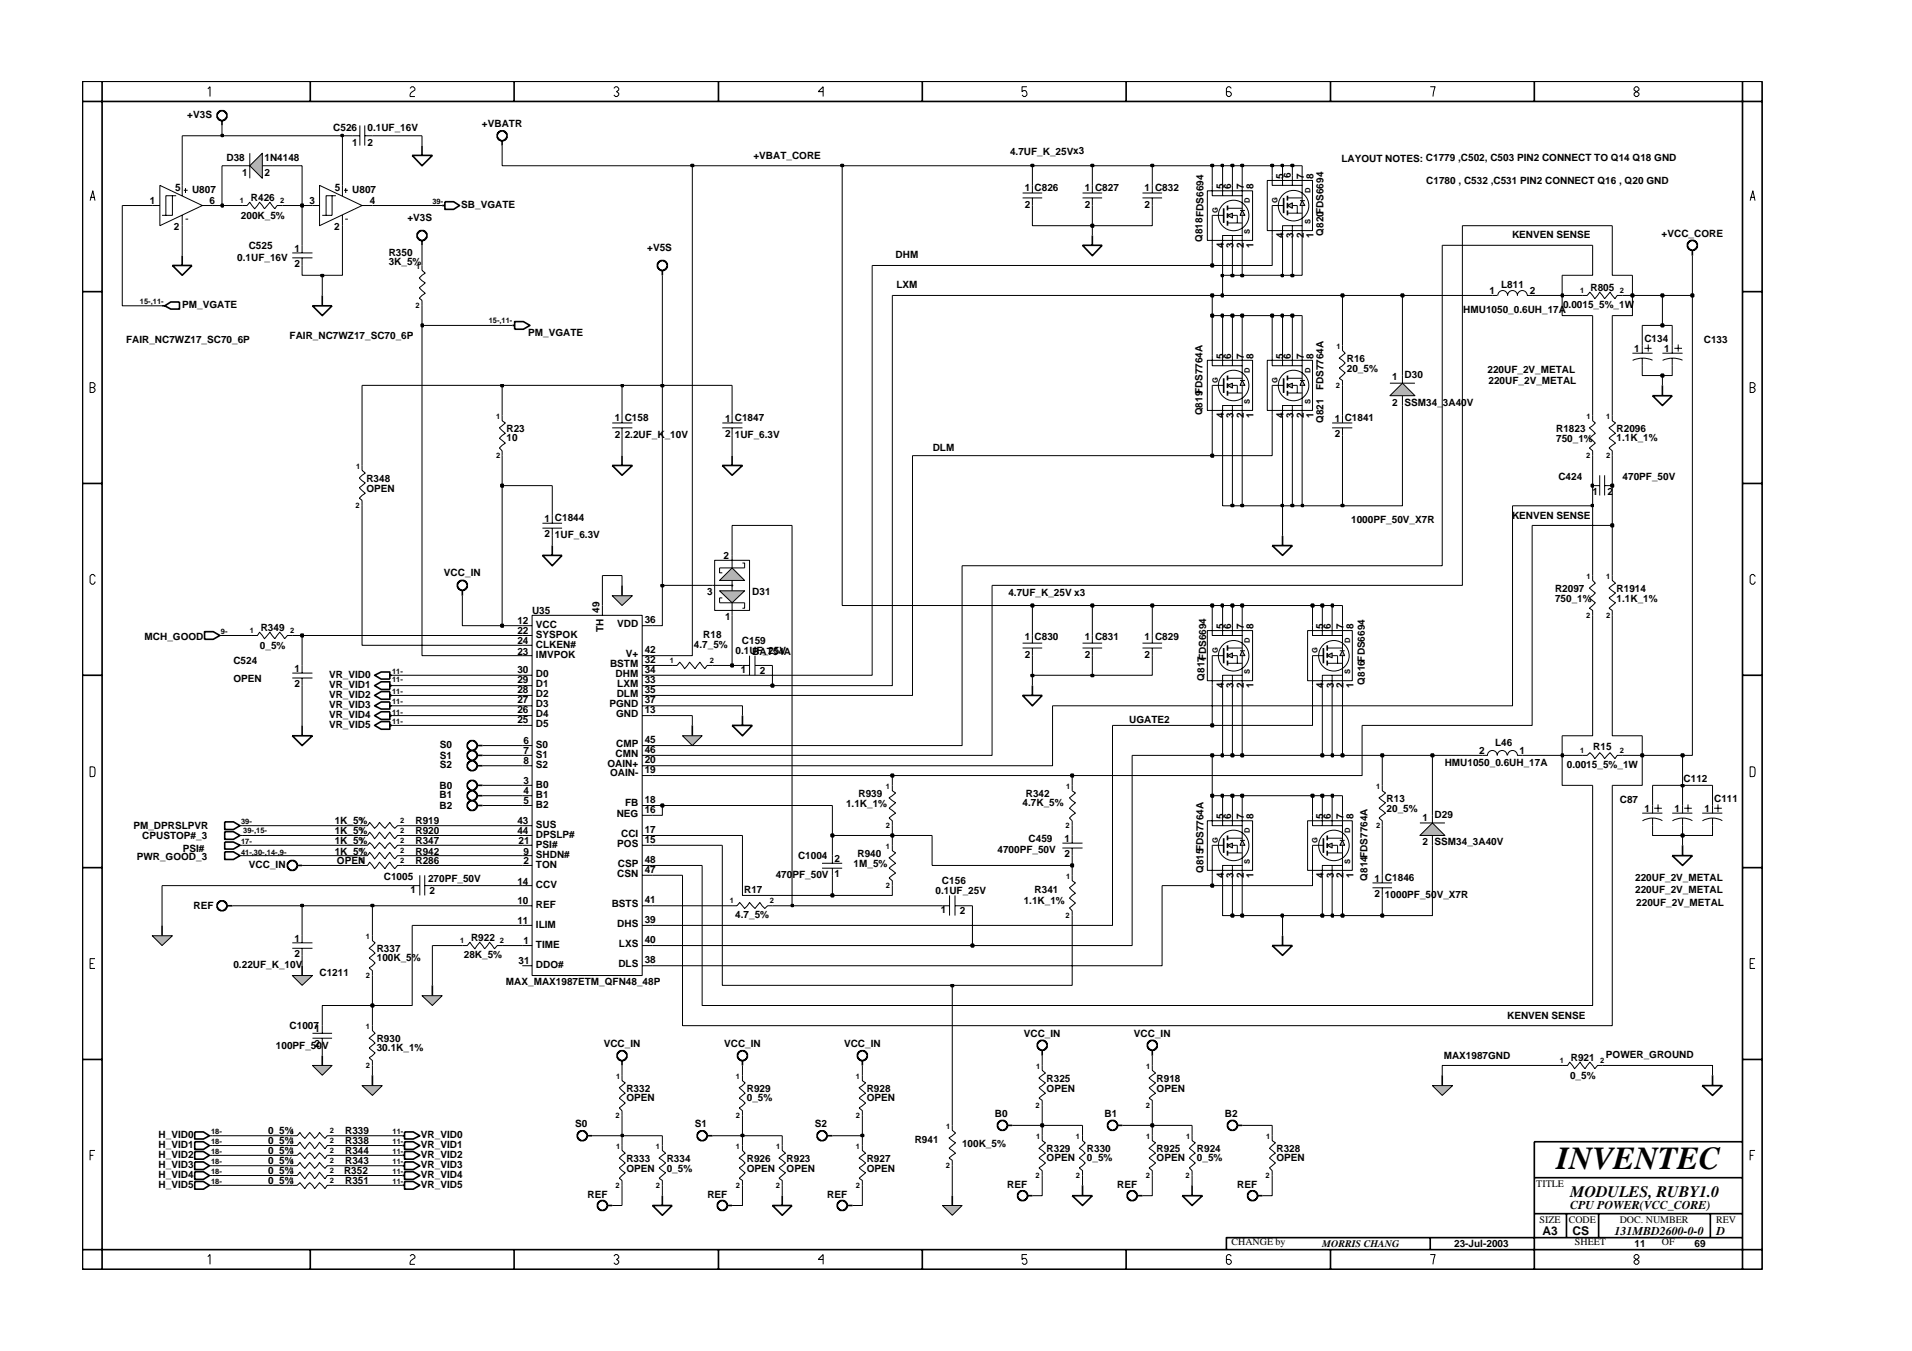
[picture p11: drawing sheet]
<svg xmlns="http://www.w3.org/2000/svg" width="297mm" height="210mm" viewBox="0 0 297 210" stroke-linecap="round" stroke-linejoin="round" font-family="sans-serif">
<defs><g id="words">
<text font-size="5" x="241.8" y="181.6">INVENTEC</text>
<text font-size="2.5" x="244" y="185.9">MODULES, RUBY1.0</text>
<g font-size="1.9">
<text x="239.6" y="191.9">A3</text>
<text x="244" y="187.9">CPU POWER(VCC_CORE)</text>
<text x="244.3" y="192">CS</text>
<text x="250.8" y="191.9">131MBD2600-0-0</text>
<text x="266.6" y="191.9">D</text>
</g>
<g font-size="1.6">
<text x="29.1" y="18.4">+V3S</text>
<text x="51.8" y="20.3">C526</text>
<text x="54.7" y="22.6">1</text>
<text x="57.1" y="20.3">0.1UF_16V</text>
<text x="57.1" y="22.6">2</text>
<text x="74.9" y="19.7">+VBATR</text>
<text x="27.2" y="29.6">5</text>
<text x="29.8" y="30">U807</text>
<text x="35.2" y="24.9">D38</text>
<text x="37.6" y="27.3">1</text>
<text x="41.1" y="24.9">1N4148</text>
<text x="41.1" y="27.3">2</text>
<text x="52" y="29.6">5</text>
<text x="54.7" y="30">U807</text>
<text x="117" y="24.7">+VBAT_CORE</text>
<text x="156.9" y="24.1">4.7UF_K_25Vx3</text>
<text x="159.2" y="29.6">1 C826</text>
<text x="168.5" y="29.6">1 C827</text>
<text x="177.8" y="29.6">1 C832</text>
<text x="190.1" y="29.4" transform="rotate(-90 190.1 29.4)">5</text>
<text x="191.2" y="29.3" transform="rotate(-90 191.2 29.3)">6</text>
<text x="193.2" y="29.4" transform="rotate(-90 193.2 29.4)">7</text>
<text x="194.8" y="29.4" transform="rotate(-90 194.8 29.4)">8</text>
<text x="199.4" y="27.9" transform="rotate(-90 199.4 27.9)">5</text>
<text x="200.6" y="27.7" transform="rotate(-90 200.6 27.7)">6</text>
<text x="202.6" y="27.9" transform="rotate(-90 202.6 27.9)">7</text>
<text x="204.1" y="27.9" transform="rotate(-90 204.1 27.9)">8</text>
<text x="208.4" y="25.1">LAYOUT NOTES: C1779 ,C502, C503 PIN2 CONNECT TO Q14 Q18 GND</text>
<text x="221.6" y="28.6">C1780 , C532 ,C531 PIN2 CONNECT Q16 , Q20 GND</text>
<text x="23.3" y="31.8">1</text>
<text x="27" y="35.7">2</text>
<text x="32.5" y="31.7">6</text>
<text x="37.4" y="34">200K_5%</text>
<text x="39" y="31.2">R426</text>
<text x="48.1" y="31.8">3</text>
<text x="51.9" y="35.7">2</text>
<text x="57.4" y="31.7">4</text>
<text x="63.3" y="34.3">+V3S</text>
<text x="71.7" y="32.3">SB_VGATE</text>
<text x="159.2" y="32.4">2</text>
<text x="168.5" y="32.4">2</text>
<text x="177.8" y="32.4">2</text>
<text x="36.9" y="40.5">0.1UF_16V</text>
<text x="38.6" y="38.7">C525</text>
<text x="45.7" y="39.1">1</text>
<text x="45.7" y="41.4">2</text>
<text x="60.4" y="39.7">R350</text>
<text x="60.4" y="41.2">3K_5%</text>
<text x="100.6" y="38.9">+V5S</text>
<text x="139.1" y="40">DHM</text>
<text x="186.8" y="37.6" transform="rotate(-90 186.8 37.6)">Q818FDS6694</text>
<text x="190.1" y="38.5" transform="rotate(-90 190.1 38.5)">4</text>
<text x="191.6" y="38.5" transform="rotate(-90 191.6 38.5)">3</text>
<text x="193.2" y="38.5" transform="rotate(-90 193.2 38.5)">2</text>
<text x="194.8" y="38.5" transform="rotate(-90 194.8 38.5)">1</text>
<text x="199.4" y="37" transform="rotate(-90 199.4 37)">4</text>
<text x="200.9" y="37" transform="rotate(-90 200.9 37)">3</text>
<text x="202.6" y="37" transform="rotate(-90 202.6 37)">2</text>
<text x="204.1" y="37" transform="rotate(-90 204.1 37)">1</text>
<text x="205.6" y="36.6" transform="rotate(-90 205.6 36.6)">Q820FDS6694</text>
<text x="234.9" y="37">KENVEN SENSE</text>
<text x="258.1" y="36.8">+VCC_CORE</text>
<text x="28.3" y="47.8">PM_VGATE</text>
<text x="139.3" y="44.8">LXM</text>
<text x="231.4" y="45.7">1</text>
<text x="233.2" y="44.7">L811</text>
<text x="237.7" y="45.7">2</text>
<text x="242.8" y="47.9">0.0015_5%_1W</text>
<text x="247.1" y="45.1">R805</text>
<text x="19.6" y="53.3">FAIR_NC7WZ17_SC70_6P</text>
<text x="45" y="52.7">FAIR_NC7WZ17_SC70_6P</text>
<text x="82.1" y="52.1">PM_VGATE</text>
<text x="227.3" y="48.6">HMU1050_0.6UH_17A</text>
<text x="255.5" y="53.2">C134</text>
<text x="264.7" y="53.3">C133</text>
<text x="190.1" y="55.8" transform="rotate(-90 190.1 55.8)">5</text>
<text x="191.2" y="55.7" transform="rotate(-90 191.2 55.7)">6</text>
<text x="193.2" y="55.8" transform="rotate(-90 193.2 55.8)">7</text>
<text x="194.8" y="55.8" transform="rotate(-90 194.8 55.8)">8</text>
<text x="199.4" y="55.8" transform="rotate(-90 199.4 55.8)">5</text>
<text x="200.6" y="55.7" transform="rotate(-90 200.6 55.7)">6</text>
<text x="202.6" y="55.8" transform="rotate(-90 202.6 55.8)">7</text>
<text x="204.1" y="55.8" transform="rotate(-90 204.1 55.8)">8</text>
<text x="209.2" y="56.2">R16</text>
<text x="209.2" y="57.8">20_5%</text>
<text x="216.3" y="59.1">1 D30</text>
<text x="231.1" y="57.9">220UF_2V_METAL</text>
<text x="231.3" y="59.7">220UF_2V_METAL</text>
<text x="253.9" y="54.6">1</text>
<text x="258.5" y="54.6">1</text>
<text x="95.5" y="65.4">1 C158</text>
<text x="112.6" y="65.5">1 C1847</text>
<text x="186.8" y="64.5" transform="rotate(-90 186.8 64.5)">Q819FDS7764A</text>
<text x="190.1" y="65" transform="rotate(-90 190.1 65)">4</text>
<text x="191.6" y="65" transform="rotate(-90 191.6 65)">3</text>
<text x="193.2" y="65" transform="rotate(-90 193.2 65)">2</text>
<text x="194.8" y="65" transform="rotate(-90 194.8 65)">1</text>
<text x="199.4" y="65" transform="rotate(-90 199.4 65)">4</text>
<text x="200.9" y="65" transform="rotate(-90 200.9 65)">3</text>
<text x="202.6" y="65" transform="rotate(-90 202.6 65)">2</text>
<text x="204.1" y="65" transform="rotate(-90 204.1 65)">1</text>
<text x="205.6" y="65.7" transform="rotate(-90 205.6 65.7)">Q821</text>
<text x="205.6" y="60.7" transform="rotate(-90 205.6 60.7)">FDS7764A</text>
<text x="207.4" y="65.5">1 C1841</text>
<text x="216.3" y="63">2 SSM34_3A40V</text>
<text x="78.7" y="67.1">R23</text>
<text x="78.7" y="68.6">10</text>
<text x="95.5" y="68.1">2</text>
<text x="97.1" y="68.1">2.2UF_K_10V</text>
<text x="112.6" y="67.8">2</text>
<text x="114.2" y="68.1">1UF_6.3V</text>
<text x="144.9" y="70">DLM</text>
<text x="207.4" y="67.8">2</text>
<text x="241.8" y="68.7">750_1%</text>
<text x="241.8" y="67.2">R1823</text>
<text x="251.1" y="67.1">R2096</text>
<text x="251.1" y="68.6">1.1K_1%</text>
<text x="56.9" y="76.4">OPEN</text>
<text x="56.9" y="74.9">R348</text>
<text x="242.1" y="74.6">C424</text>
<text x="247.4" y="77">1</text>
<text x="249.7" y="77">2</text>
<text x="252.1" y="74.6">470PF_50V</text>
<text x="84.6" y="83.4">2</text>
<text x="84.6" y="81">1 C1844</text>
<text x="86.2" y="83.6">1UF_6.3V</text>
<text x="209.9" y="81.3">1000PF_50V_X7R</text>
<text x="234.9" y="80.7">KENVEN SENSE</text>
<text x="69" y="89.6">VCC_IN</text>
<text x="112.4" y="86.8">2</text>
<text x="82.7" y="95.4">U35</text>
<text x="93.1" y="95.2" transform="rotate(-90 93.1 95.2)">49</text>
<text x="109.8" y="92.5">3</text>
<text x="116.9" y="92.5">D31</text>
<text x="156.7" y="92.6">4.7UF_K_25V x3</text>
<text x="241.6" y="92">R2097</text>
<text x="241.6" y="93.5">750_1%</text>
<text x="251.1" y="93.5">1.1K_1%</text>
<text x="251.1" y="92">R1914</text>
<text x="22.5" y="99.5">MCH_GOOD</text>
<text x="40.4" y="100.8">0_5%</text>
<text x="40.5" y="98">R349</text>
<text x="80.4" y="97">12</text>
<text x="80.4" y="101.7">23</text>
<text x="80.4" y="98.6">22</text>
<text x="80.4" y="100.1">24</text>
<text x="83.3" y="97.5">VCC</text>
<text x="83.3" y="99.1">SYSPOK</text>
<text x="83.3" y="100.7">CLKEN#</text>
<text x="93.7" y="98.3" transform="rotate(-90 93.7 98.3)">TH</text>
<text x="95.9" y="97.4">VDD</text>
<text x="100.2" y="101.4">42</text>
<text x="100.2" y="96.7">36</text>
<text x="107.8" y="100.7">4.7_5%</text>
<text x="109.3" y="99.2">R18</text>
<text x="112.6" y="96.3">1</text>
<text x="114.3" y="101.7">0.1UF_25V</text>
<text x="115.3" y="100">C159</text>
<text x="116.9" y="101.7">BAT54A</text>
<text x="159.2" y="99.5">1 C830</text>
<text x="168.5" y="99.5">1 C831</text>
<text x="177.8" y="99.5">1 C829</text>
<text x="190.1" y="97.8" transform="rotate(-90 190.1 97.8)">5</text>
<text x="191.2" y="97.7" transform="rotate(-90 191.2 97.7)">6</text>
<text x="193.2" y="97.8" transform="rotate(-90 193.2 97.8)">7</text>
<text x="194.8" y="97.8" transform="rotate(-90 194.8 97.8)">8</text>
<text x="205.6" y="97.8" transform="rotate(-90 205.6 97.8)">5</text>
<text x="206.7" y="97.7" transform="rotate(-90 206.7 97.7)">6</text>
<text x="208.7" y="97.8" transform="rotate(-90 208.7 97.8)">7</text>
<text x="210.3" y="97.8" transform="rotate(-90 210.3 97.8)">8</text>
<text x="36.3" y="103.2">C524</text>
<text x="36.3" y="105.9">OPEN</text>
<text x="45.7" y="104.4">1</text>
<text x="45.7" y="106.7">2</text>
<text x="51.1" y="105.3">VR_VID0</text>
<text x="51.1" y="106.9">VR_VID1</text>
<text x="80.4" y="104.5">30</text>
<text x="80.4" y="106.1">29</text>
<text x="80.4" y="107.7">28</text>
<text x="83.3" y="102.3">IMVPOK</text>
<text x="83.3" y="105.1">D0</text>
<text x="83.3" y="106.7">D1</text>
<text x="94.8" y="103.6">BSTM</text>
<text x="95.6" y="105.1">DHM</text>
<text x="95.9" y="106.7">LXM</text>
<text x="97.2" y="102">V+</text>
<text x="100.2" y="106.1">33</text>
<text x="100.2" y="104.5">34</text>
<text x="100.2" y="107.7">35</text>
<text x="100.2" y="103">32</text>
<text x="115.1" y="104.5">1</text>
<text x="118.1" y="104.7">2</text>
<text x="159.2" y="102.2">2</text>
<text x="168.5" y="102.2">2</text>
<text x="177.8" y="102.2">2</text>
<text x="187.1" y="105.8" transform="rotate(-90 187.1 105.8)">Q817FDS6694</text>
<text x="190.1" y="106.9" transform="rotate(-90 190.1 106.9)">4</text>
<text x="191.6" y="106.9" transform="rotate(-90 191.6 106.9)">3</text>
<text x="193.2" y="106.9" transform="rotate(-90 193.2 106.9)">2</text>
<text x="194.8" y="106.9" transform="rotate(-90 194.8 106.9)">1</text>
<text x="205.6" y="106.9" transform="rotate(-90 205.6 106.9)">4</text>
<text x="207.2" y="106.9" transform="rotate(-90 207.2 106.9)">3</text>
<text x="208.7" y="106.9" transform="rotate(-90 208.7 106.9)">2</text>
<text x="210.3" y="106.9" transform="rotate(-90 210.3 106.9)">1</text>
<text x="212" y="106.4" transform="rotate(-90 212 106.4)">Q816FDS6694</text>
<text x="51.1" y="110">VR_VID3</text>
<text x="51.1" y="111.6">VR_VID4</text>
<text x="51.1" y="113.1">VR_VID5</text>
<text x="51.1" y="108.5">VR_VID2</text>
<text x="80.4" y="110.8">26</text>
<text x="80.4" y="112.3">25</text>
<text x="80.4" y="109.2">27</text>
<text x="83.3" y="112.9">D5</text>
<text x="83.3" y="108.3">D2</text>
<text x="83.3" y="109.8">D3</text>
<text x="83.3" y="111.3">D4</text>
<text x="94.7" y="109.8">PGND</text>
<text x="95.7" y="111.3">GND</text>
<text x="95.8" y="108.3">DLM</text>
<text x="100.2" y="109.2">37</text>
<text x="100.2" y="110.8">13</text>
<text x="175.4" y="112.3">UGATE2</text>
<text x="68.3" y="119.3">S2</text>
<text x="68.3" y="117.9">S1</text>
<text x="68.3" y="116.2">S0</text>
<text x="81.3" y="117.2">7</text>
<text x="81.3" y="118.7">8</text>
<text x="81.3" y="115.7">6</text>
<text x="83.3" y="117.8">S1</text>
<text x="83.3" y="119.3">S2</text>
<text x="83.3" y="116.2">S0</text>
<text x="94.4" y="119.1">OAIN+</text>
<text x="95.6" y="117.6">CMN</text>
<text x="95.7" y="116">CMP</text>
<text x="100.2" y="118.5">20</text>
<text x="100.2" y="117">46</text>
<text x="100.2" y="115.5">45</text>
<text x="224.5" y="119">HMU1050_0.6UH_17A</text>
<text x="229.8" y="117.2">2</text>
<text x="232.3" y="115.8">L46</text>
<text x="236.1" y="117.2">1</text>
<text x="243.4" y="119.3">0.0015_5%_1W</text>
<text x="247.5" y="116.6">R15</text>
<text x="68.3" y="123.9">B1</text>
<text x="68.3" y="122.6">B0</text>
<text x="68.3" y="125.7">B2</text>
<text x="81.3" y="121.8">3</text>
<text x="81.3" y="123.4">4</text>
<text x="81.3" y="125">5</text>
<text x="83.3" y="122.4">B0</text>
<text x="83.3" y="123.9">B1</text>
<text x="83.3" y="125.6">B2</text>
<text x="94.8" y="120.6">OAIN-</text>
<text x="97.1" y="125.3">FB</text>
<text x="100.2" y="120.1">19</text>
<text x="100.2" y="124.8">18</text>
<text x="131.4" y="125.3">1.1K_1%</text>
<text x="133.4" y="123.8">R939</text>
<text x="158.9" y="125.2">4.7K_5%</text>
<text x="159.4" y="123.8">R342</text>
<text x="215.4" y="124.6">R13</text>
<text x="251.7" y="124.7">C87</text>
<text x="261.6" y="121.4">C112</text>
<text x="266.3" y="124.6">C111</text>
<text x="20.7" y="128.9">PM_DPRSLPVR</text>
<text x="22.1" y="130.4">CPUSTOP#_3</text>
<text x="52" y="131.2">1K_5%</text>
<text x="52" y="129.6">1K_5%</text>
<text x="52" y="128">1K_5%</text>
<text x="64.6" y="131.2">R347</text>
<text x="64.6" y="129.6">R920</text>
<text x="64.6" y="128">R919</text>
<text x="80.4" y="128">43</text>
<text x="80.4" y="129.6">44</text>
<text x="80.5" y="131.2">21</text>
<text x="83.3" y="131.7">PSI#</text>
<text x="83.3" y="128.6">SUS</text>
<text x="83.3" y="130.2">DPSLP#</text>
<text x="95.8" y="126.9">NEG</text>
<text x="95.9" y="131.6">POS</text>
<text x="96.5" y="130">CCI</text>
<text x="100.2" y="126.3">16</text>
<text x="100.2" y="130.9">15</text>
<text x="100.2" y="129.4">17</text>
<text x="159.8" y="130.8">C459</text>
<text x="165.4" y="130.8">1</text>
<text x="190.1" y="127.3" transform="rotate(-90 190.1 127.3)">5</text>
<text x="191.2" y="127.2" transform="rotate(-90 191.2 127.2)">6</text>
<text x="193.2" y="127.3" transform="rotate(-90 193.2 127.3)">7</text>
<text x="194.8" y="127.3" transform="rotate(-90 194.8 127.3)">8</text>
<text x="205.6" y="127.3" transform="rotate(-90 205.6 127.3)">5</text>
<text x="206.7" y="127.2" transform="rotate(-90 206.7 127.2)">6</text>
<text x="208.7" y="127.3" transform="rotate(-90 208.7 127.3)">7</text>
<text x="210.3" y="127.3" transform="rotate(-90 210.3 127.3)">8</text>
<text x="215.4" y="126.1">20_5%</text>
<text x="221" y="131.3">2 SSM34_3A40V</text>
<text x="221" y="127.5">1</text>
<text x="222.9" y="127.1">D29</text>
<text x="255.5" y="126.2">1</text>
<text x="260.1" y="126.2">1</text>
<text x="264.8" y="126.2">1</text>
<text x="21.2" y="133.7">PWR_GOOD_3</text>
<text x="28.4" y="132.3">PSI#</text>
<text x="38.7" y="134.9">VCC_IN</text>
<text x="52" y="132.8">1K_5%</text>
<text x="52.4" y="134.3">OPEN</text>
<text x="59.6" y="136.8">C1005</text>
<text x="64.6" y="134.3">R286</text>
<text x="64.6" y="132.8">R942</text>
<text x="66.5" y="137">270PF_50V</text>
<text x="80.4" y="137.4">14</text>
<text x="81.3" y="132.8">9</text>
<text x="81.3" y="134.3">2</text>
<text x="83.3" y="133.3">SHDN#</text>
<text x="83.3" y="134.9">TON</text>
<text x="83.3" y="138">CCV</text>
<text x="95.9" y="136.2">CSN</text>
<text x="96" y="134.7">CSP</text>
<text x="100.2" y="135.6">47</text>
<text x="100.2" y="134.1">48</text>
<text x="120.5" y="136.4">470PF_50V</text>
<text x="124" y="133.5">C1004</text>
<text x="129.6" y="136.2">1</text>
<text x="129.6" y="133.9">2</text>
<text x="132.6" y="134.6">1M_5%</text>
<text x="133.2" y="133.1">R940</text>
<text x="146.3" y="137.4">C156</text>
<text x="155" y="132.5">4700PF_50V</text>
<text x="165.4" y="133.1">2</text>
<text x="187" y="135.7" transform="rotate(-90 187 135.7)">Q815FDS7764A</text>
<text x="190.1" y="136.4" transform="rotate(-90 190.1 136.4)">4</text>
<text x="191.6" y="136.4" transform="rotate(-90 191.6 136.4)">3</text>
<text x="193.2" y="136.4" transform="rotate(-90 193.2 136.4)">2</text>
<text x="194.8" y="136.4" transform="rotate(-90 194.8 136.4)">1</text>
<text x="205.6" y="136.4" transform="rotate(-90 205.6 136.4)">4</text>
<text x="207.2" y="136.4" transform="rotate(-90 207.2 136.4)">3</text>
<text x="208.7" y="136.4" transform="rotate(-90 208.7 136.4)">2</text>
<text x="210.3" y="136.4" transform="rotate(-90 210.3 136.4)">1</text>
<text x="212.5" y="136.8" transform="rotate(-90 212.5 136.8)">Q814FDS7764A</text>
<text x="213.6" y="137">1 C1846</text>
<text x="254" y="136.8">220UF_2V_METAL</text>
<text x="30.1" y="141.3">REF</text>
<text x="63.8" y="138.7">1</text>
<text x="66.7" y="139">2</text>
<text x="80.4" y="140.5">10</text>
<text x="80.4" y="143.6">11</text>
<text x="83.3" y="141">REF</text>
<text x="95" y="140.9">BSTS</text>
<text x="100.2" y="143.4">39</text>
<text x="100.2" y="140.3">41</text>
<text x="114.2" y="142.6">4.7_5%</text>
<text x="115.6" y="138.8">R17</text>
<text x="145.3" y="138.9">0.1UF_25V</text>
<text x="146.1" y="141.9">1</text>
<text x="149.1" y="142.1">2</text>
<text x="159" y="140.5">1.1K_1%</text>
<text x="160.7" y="138.8">R341</text>
<text x="213.6" y="139.3">2</text>
<text x="215.2" y="139.5">1000PF_50V_X7R</text>
<text x="254" y="138.8">220UF_2V_METAL</text>
<text x="254.2" y="140.7">220UF_2V_METAL</text>
<text x="45.7" y="146.3">1</text>
<text x="45.7" y="148.7">2</text>
<text x="58.5" y="147.8">R337</text>
<text x="58.5" y="149.4">100K_5%</text>
<text x="72.1" y="148.9">28K_5%</text>
<text x="73.2" y="146.1">R922</text>
<text x="80.5" y="149.8">31</text>
<text x="81.3" y="146.7">1</text>
<text x="83.3" y="147.3">TIME</text>
<text x="83.3" y="144.2">ILIM</text>
<text x="95.9" y="144">DHS</text>
<text x="96.2" y="147.1">LXS</text>
<text x="100.2" y="146.5">40</text>
<text x="100.2" y="149.6">38</text>
<text x="36.3" y="150.4">0.22UF_K_10V</text>
<text x="49.6" y="151.6">C1211</text>
<text x="78.6" y="153.1">MAX_MAX1987ETM_QFN48_48P</text>
<text x="83.3" y="150.4">DDO#</text>
<text x="96.1" y="150.2">DLS</text>
<text x="45" y="159.9">C10071</text>
<text x="58.5" y="161.9">R930</text>
<text x="159.1" y="161.1">VCC_IN</text>
<text x="176.2" y="161.1">VCC_IN</text>
<text x="234.1" y="158.3">KENVEN SENSE</text>
<text x="42.9" y="163">100PF_50V</text>
<text x="48.9" y="162.7">2</text>
<text x="58.5" y="163.3">30.1K_1%</text>
<text x="93.8" y="162.6">VCC_IN</text>
<text x="112.5" y="162.6">VCC_IN</text>
<text x="131.1" y="162.6">VCC_IN</text>
<text x="224.3" y="164.6">MAX1987GND</text>
<text x="243.9" y="167.6">0_5%</text>
<text x="244" y="164.9">R921</text>
<text x="249.5" y="164.4">POWER_GROUND</text>
<text x="97.3" y="169.6">R332</text>
<text x="97.3" y="171.1">OPEN</text>
<text x="116" y="171.1">0_5%</text>
<text x="116" y="169.6">R929</text>
<text x="134.6" y="171.1">OPEN</text>
<text x="134.6" y="169.6">R928</text>
<text x="154.6" y="173.5">B0</text>
<text x="162.6" y="168.1">R325</text>
<text x="162.6" y="169.6">OPEN</text>
<text x="171.6" y="173.5">B1</text>
<text x="179.7" y="169.6">OPEN</text>
<text x="179.7" y="168.1">R918</text>
<text x="190.3" y="173.5">B2</text>
<text x="24.6" y="178.4">H_VID1</text>
<text x="24.6" y="179.9">H_VID2</text>
<text x="24.6" y="176.8">H_VID0</text>
<text x="41.6" y="176.2">0_5%</text>
<text x="41.6" y="177.8">0_5%</text>
<text x="41.6" y="179.3">0_5%</text>
<text x="53.6" y="179.3">R344</text>
<text x="53.6" y="176.2">R339</text>
<text x="53.6" y="177.8">R338</text>
<text x="65.4" y="179.9">VR_VID2</text>
<text x="65.4" y="176.8">VR_VID0</text>
<text x="65.4" y="178.4">VR_VID1</text>
<text x="89.3" y="175.1">S0</text>
<text x="108" y="175.1">S1</text>
<text x="126.6" y="175.1">S2</text>
<text x="142.1" y="177.6">R941</text>
<text x="149.5" y="178.2">100K_5%</text>
<text x="162.6" y="178.9">R329</text>
<text x="168.9" y="178.9">R330</text>
<text x="179.7" y="178.9">R925</text>
<text x="186" y="178.9">R924</text>
<text x="198.3" y="178.9">R328</text>
<text x="24.6" y="181.4">H_VID3</text>
<text x="24.6" y="183">H_VID4</text>
<text x="24.6" y="184.6">H_VID5</text>
<text x="41.6" y="182.5">0_5%</text>
<text x="41.6" y="184">0_5%</text>
<text x="41.6" y="180.9">0_5%</text>
<text x="53.5" y="182.5">R352</text>
<text x="53.6" y="184">R351</text>
<text x="53.6" y="180.9">R343</text>
<text x="65.4" y="181.4">VR_VID3</text>
<text x="65.4" y="183">VR_VID4</text>
<text x="65.4" y="184.6">VR_VID5</text>
<text x="97.3" y="180.5">R333</text>
<text x="97.3" y="182">OPEN</text>
<text x="103.6" y="182">0_5%</text>
<text x="103.6" y="180.5">R334</text>
<text x="116" y="180.5">R926</text>
<text x="116" y="182">OPEN</text>
<text x="122.2" y="180.5">R923</text>
<text x="122.2" y="182">OPEN</text>
<text x="134.6" y="182">OPEN</text>
<text x="134.6" y="180.5">R927</text>
<text x="156.5" y="184.6">REF</text>
<text x="162.6" y="180.4">OPEN</text>
<text x="168.9" y="180.4">0_5%</text>
<text x="173.6" y="184.6">REF</text>
<text x="179.7" y="180.4">OPEN</text>
<text x="186" y="180.4">0_5%</text>
<text x="192.2" y="184.6">REF</text>
<text x="198.3" y="180.4">OPEN</text>
<text x="238.7" y="184.4">TITLE</text>
<text x="91.3" y="186.1">REF</text>
<text x="109.9" y="186.1">REF</text>
<text x="128.5" y="186.1">REF</text>
<text x="239.2" y="190">SIZE</text>
<text x="243.7" y="190">CODE</text>
<text x="251.6" y="190">DOC. NUMBER</text>
<text x="266.6" y="190">REV</text>
<text x="191.3" y="193.5">CHANGE by</text>
<text x="205.4" y="193.7">MORRIS CHANG</text>
<text x="225.9" y="193.7">23-Jul-2003</text>
<text x="244.7" y="193.5">SHEET</text>
<text x="253.9" y="193.7">11</text>
<text x="258.2" y="193.5">OF</text>
<text x="263.3" y="193.7">69</text>
</g>
<g font-size="1.2">
<text x="203.6" y="30" transform="rotate(-90 203.6 30)">D</text>
<text x="37.3" y="31.6">1</text>
<text x="43.5" y="31.5">2</text>
<text x="67.2" y="31.8">39-</text>
<text x="189.2" y="33.1" transform="rotate(-90 189.2 33.1)">G</text>
<text x="194.2" y="31.5" transform="rotate(-90 194.2 31.5)">D</text>
<text x="198.5" y="31.5" transform="rotate(-90 198.5 31.5)">G</text>
<text x="203.6" y="34.8" transform="rotate(-90 203.6 34.8)">S</text>
<text x="64.6" y="41.8">1</text>
<text x="194.2" y="36.4" transform="rotate(-90 194.2 36.4)">S</text>
<text x="21.7" y="47.3">15-,11-</text>
<text x="64.5" y="47.9">2</text>
<text x="245.5" y="45.6">1</text>
<text x="251.7" y="45.6">2</text>
<text x="75.9" y="50.2">15-,11-</text>
<text x="189.2" y="59.5" transform="rotate(-90 189.2 59.5)">G</text>
<text x="194.2" y="57.9" transform="rotate(-90 194.2 57.9)">D</text>
<text x="198.5" y="59.5" transform="rotate(-90 198.5 59.5)">G</text>
<text x="203.6" y="57.9" transform="rotate(-90 203.6 57.9)">D</text>
<text x="207.6" y="54.2">1</text>
<text x="77.1" y="65.1">1</text>
<text x="194.2" y="62.8" transform="rotate(-90 194.2 62.8)">S</text>
<text x="203.6" y="62.8" transform="rotate(-90 203.6 62.8)">S</text>
<text x="207.5" y="60.3">2</text>
<text x="246.5" y="65.1">1</text>
<text x="249.5" y="65.1">1</text>
<text x="77.1" y="71.1">2</text>
<text x="246.4" y="71.1">2</text>
<text x="249.5" y="71.1">2</text>
<text x="55.3" y="72.8">1</text>
<text x="55.2" y="78.9">2</text>
<text x="246.5" y="89.9">1</text>
<text x="249.5" y="89.9">1</text>
<text x="34.3" y="98.6">9-</text>
<text x="38.8" y="98.4">1</text>
<text x="45.1" y="98.4">2</text>
<text x="189.2" y="101.4" transform="rotate(-90 189.2 101.4)">G</text>
<text x="194.2" y="99.9" transform="rotate(-90 194.2 99.9)">D</text>
<text x="204.7" y="101.4" transform="rotate(-90 204.7 101.4)">G</text>
<text x="209.8" y="99.9" transform="rotate(-90 209.8 99.9)">D</text>
<text x="246.4" y="96">2</text>
<text x="249.5" y="96">2</text>
<text x="60.9" y="104.7">11-</text>
<text x="60.9" y="107.9">11-</text>
<text x="60.9" y="106">11-</text>
<text x="104.1" y="103.1">1</text>
<text x="110.3" y="103.1">2</text>
<text x="194.2" y="104.7" transform="rotate(-90 194.2 104.7)">S</text>
<text x="209.8" y="104.7" transform="rotate(-90 209.8 104.7)">S</text>
<text x="60.9" y="111">11-</text>
<text x="60.9" y="112.5">11-</text>
<text x="60.9" y="109.4">11-</text>
<text x="245.5" y="117">1</text>
<text x="251.7" y="117">2</text>
<text x="137.6" y="122.6">1</text>
<text x="165.6" y="122.6">1</text>
<text x="213.8" y="122.6">1</text>
<text x="37.5" y="131.2">17-</text>
<text x="37.5" y="128">39-</text>
<text x="37.8" y="129.5">39-,15-</text>
<text x="55.9" y="127.9">1</text>
<text x="55.9" y="129.5">1</text>
<text x="55.9" y="131">1</text>
<text x="62.2" y="129.5">2</text>
<text x="62.2" y="131">2</text>
<text x="62.2" y="127.9">2</text>
<text x="137.6" y="131.9">1</text>
<text x="137.6" y="128.6">2</text>
<text x="165.6" y="128.6">2</text>
<text x="189.2" y="131" transform="rotate(-90 189.2 131)">G</text>
<text x="194.2" y="129.5" transform="rotate(-90 194.2 129.5)">D</text>
<text x="204.7" y="131" transform="rotate(-90 204.7 131)">G</text>
<text x="209.8" y="129.5" transform="rotate(-90 209.8 129.5)">D</text>
<text x="213.8" y="128.6">2</text>
<text x="37.5" y="132.8">41-,30-,14-,9-</text>
<text x="55.9" y="132.6">1</text>
<text x="55.9" y="134.1">1</text>
<text x="62.2" y="132.5">2</text>
<text x="62.2" y="134.1">2</text>
<text x="137.6" y="137.9">2</text>
<text x="165.6" y="136.6">1</text>
<text x="194.2" y="134.3" transform="rotate(-90 194.2 134.3)">S</text>
<text x="209.8" y="134.3" transform="rotate(-90 209.8 134.3)">S</text>
<text x="113.4" y="140.3">1</text>
<text x="119.6" y="140.3">2</text>
<text x="165.6" y="142.6">2</text>
<text x="56.8" y="145.9">1</text>
<text x="71.5" y="146.6">1</text>
<text x="77.7" y="146.5">2</text>
<text x="56.8" y="152">2</text>
<text x="56.8" y="159.9">1</text>
<text x="56.8" y="166">2</text>
<text x="95.7" y="167.7">1</text>
<text x="114.3" y="167.7">1</text>
<text x="133" y="167.7">1</text>
<text x="161" y="166">1</text>
<text x="178.1" y="166">1</text>
<text x="242.3" y="165.2">1</text>
<text x="248.6" y="165.2">2</text>
<text x="95.6" y="173.7">2</text>
<text x="114.3" y="173.7">2</text>
<text x="133" y="173.7">2</text>
<text x="160.9" y="172.1">2</text>
<text x="178" y="172.1">2</text>
<text x="32.8" y="176.2">18-</text>
<text x="32.8" y="179.3">18-</text>
<text x="32.8" y="177.8">18-</text>
<text x="45.1" y="176.1">1</text>
<text x="45.1" y="179.2">1</text>
<text x="45.1" y="177.6">1</text>
<text x="51.3" y="179.2">2</text>
<text x="51.3" y="177.6">2</text>
<text x="51.3" y="176">2</text>
<text x="61" y="176.2">11-</text>
<text x="61" y="179.3">11-</text>
<text x="61" y="177.8">11-</text>
<text x="95.7" y="178.5">1</text>
<text x="101.9" y="178.5">1</text>
<text x="114.3" y="178.5">1</text>
<text x="120.6" y="178.5">1</text>
<text x="133" y="178.5">1</text>
<text x="147" y="175.4">1</text>
<text x="161" y="177">1</text>
<text x="167.2" y="177">1</text>
<text x="178.1" y="177">1</text>
<text x="184.3" y="177">1</text>
<text x="196.7" y="177">1</text>
<text x="32.8" y="182.5">18-</text>
<text x="32.8" y="184">18-</text>
<text x="32.8" y="180.9">18-</text>
<text x="45.1" y="180.8">1</text>
<text x="45.1" y="183.8">1</text>
<text x="45.1" y="182.3">1</text>
<text x="51.3" y="180.7">2</text>
<text x="51.3" y="183.8">2</text>
<text x="51.3" y="182.2">2</text>
<text x="61" y="182.5">11-</text>
<text x="61" y="184">11-</text>
<text x="61" y="180.9">11-</text>
<text x="95.6" y="184.6">2</text>
<text x="101.9" y="184.6">2</text>
<text x="114.3" y="184.6">2</text>
<text x="120.5" y="184.6">2</text>
<text x="133" y="184.6">2</text>
<text x="146.9" y="181.5">2</text>
<text x="160.9" y="183.1">2</text>
<text x="167.2" y="183.1">2</text>
<text x="178" y="183.1">2</text>
<text x="184.2" y="183.1">2</text>
<text x="196.6" y="183.1">2</text>
</g>
</g></defs>
<path d="M147.5 139.1v3.2M148.4 139.1v3.2M146.4 140.7h1.1M148.4 140.7h1.1" fill="none" stroke="#000" stroke-width=".16"/>
<path d="M133.4 163.5l.1-.1a.55 .55 0 0 1 1 .1l.2 .3v.5l-.5 .5h-.5l-.4-.4-.1-.6zM134 164.8v.7M147.9 185.8v1.5" fill="none" stroke="#000" stroke-width=".25"/>
<path d="M146.4 187.3h3.1l-1.6 1.5z" fill-rule="evenodd" fill="#b3b3b3" stroke="#000" stroke-width=".16"/>
<g fill="none" stroke="#000" stroke-width=".16">
<path d="M81.1 97.2h1.6M81.1 98.7h1.6M82.7 95.6h17.1v56h-17.1zM93.6 94.1v1.5M99.8 97.2h1.6M81.1 115.8h1.6M81.1 117.4h1.6M81.1 119h1.6M81.1 104.9h1.6M81.1 106.5h1.6M81.1 108h1.6M81.1 109.7h1.6"/>
<path d="M81.1 111.2h1.6M81.1 112.7h1.6M81.1 100.3h1.6M81.1 101.9h1.6M99.8 115.8h1.6M99.8 117.4h1.6M99.8 119h1.6M99.8 104.9h1.6M99.8 106.5h1.6M99.8 108h1.6M99.8 109.7h1.6M99.8 111.2h1.6"/>
<path d="M99.8 101.9h1.6M99.8 103.4h1.6M203.9 101.9h1.7M81.1 122h1.6M81.1 123.6h1.6M81.1 125.2h1.6M81.1 128.3h1.6M81.1 129.8h1.6M81.1 131.3h1.6M81.1 132.9h1.6M81.1 134.5h1.6M81.1 137.6h1.6"/>
<path d="M99.8 125.2h1.6M99.8 129.8h1.6M99.8 131.3h1.6M99.8 134.5h1.6M99.8 120.5h1.6M99.8 126.7h1.6M99.8 136h1.6M166.6 122v.9l.5 .3-1 .8 1 .7-1 .9 1 .7-1 .8 .5 .4v.8M50.1 159.4v1.1M81.1 140.7h1.6M81.1 143.8h1.6M81.1 146.9h1.6"/>
<path d="M81.1 150h1.6M99.8 140.7h1.6M99.8 143.8h1.6M99.8 146.9h1.6M99.8 150h1.6M48.5 160.5h3.1M48.5 161.3h3.1M50.1 161.3v1.1M161.9 176.5v.7l.5 .4-1 .8 1 .8-1 .7 1 .8-1 .8 .5 .4v.7M197.6 176.5v.7l.5 .4-.9 .8 .9 .8-.9 .7 .9 .8-.9 .8 .4 .4v.7"/>
</g>
<path d="M113.7 112.7h3.2l-1.6 1.6zM115.3 111.2v1.5M205.6 100.7v2.4" fill="none" stroke="#000" stroke-width=".25"/>
<path d="M208.6 101.1l.3 .8h-.8z" fill-rule="evenodd" fill="#b3b3b3" stroke="#000" stroke-width=".16"/>
<path d="M208.1 101.1h.8" fill="none" stroke="#000" stroke-width=".16"/>
<path d="M206.2 101.9l.8-.5v.8z" fill-rule="evenodd" fill="#b3b3b3" stroke="#000" stroke-width=".16"/>
<g fill="none" stroke="#000" stroke-width=".25">
<path d="M28.3 39.7v1.5M77.4 20.6l.2-.1a.55 .55 0 0 1 .9 .1l.3 .2v.6l-.5 .5h-.5l-.5-.4-.1-.7zM78 21.9v.7M26.8 41.2h3l-1.5 1.6zM79.6 50.6h.4M80 50h1.3l1 .6-1 .6h-1.3zM96.6 90.9v1.7M72.8 115.2h.1a.55 .55 0 0 1 1 .1l.2 .3-.1 .7-.4 .3h-.5l-.5-.5v-.5zM74.1 115.8h.9M206.2 100.3v.8M206.2 101.4v.8M206.2 102.6v.8"/>
<path d="M34.1 140.1l.6-.1 .5 .3v.7l-.3 .4-.7 .1-.4-.3-.1-.7zM35.3 140.7h.8M30.3 175.9h1.3l.9 .6-.9 .5h-1.3zM62.5 176.5h.4M62.5 179.5h.4M62.9 175.9h1.3l1 .6-1 .5h-1.3zM62.9 178.9h1.3l1 .6-1 .6h-1.3zM161.4 161.8h.1a.55 .55 0 0 1 .9 .1l.3 .3-.1 .6-.4 .4h-.5l-.6-.5v-.5zM161.9 163.3v.7M120 187.3h3l-1.5 1.5zM121.5 185.8v1.5"/>
</g>
<g fill="none" stroke="#000" stroke-width=".16">
<path d="M231.8 45.9h.8M232.7 45.9a.76 .76 0 0 1 .8-.8 .76 .76 0 0 1 .7 .8 .76 .76 0 0 1 .8-.8 .76 .76 0 0 1 .7 .8 .76 .76 0 0 1 .8-.8 .76 .76 0 0 1 .8 .8h.7M207 65.7h3.1M207 66.5h3.1M208.6 64.5v1.2M208.6 66.5v1.2M247.4 64.5v.9l.4 .3-.9 .8 .9 .8-.9 .8 .9 .7-.9 .8 .5 .4v.8M250.5 64.5v.9l.5 .3-1 .8 1 .8-1 .8 1 .7-1 .8 .5 .4v.8M203.1 98h7v7.8h-7zM203.9 97.2v1.5h4.7M205.4 97.2v1.5M207 97.2v1.5"/>
<path d="M208.6 97.2v3.9M203.9 101.9v4.6M206.2 103.1h2.4M206.2 100.7h2.4M207 101.9h.8v1.2M207 104.9v1.6M208.6 101.9v4.6M208.6 104.9h-3.2v1.6M56.2 132.9h.9l.3-.5 .8 1 .8-1 .8 1 .8-1 .7 1 .5-.5h.7M64 137.6h1.2M65.2 136v3.1M66 137.6h1.2"/>
<path d="M66 136v3.1M71.8 146.9h.8l.4-.5 .8 1 .7-1 .8 1 .8-1 .7 1 .4-.5h.8M32.5 176.5h.5M45.4 176.5h.8l.4-.5 .8 .9 .7-.9 .8 .9 .7-.9 .9 .9 .3-.4h.8"/>
<circle cx="207.2" cy="101.9" r="2.37"/>
</g>
<path d="M95.1 92.6h3.1l-1.6 1.5z" fill-rule="evenodd" fill="#b3b3b3" stroke="#000" stroke-width=".16"/>
<path d="M68.7 31.9h.4M69.1 31.3h1.4l.9 .6-.9 .6h-1.4zM72.8 116.9l.1-.1a.55 .55 0 0 1 1 .1l.2 .2v.5l-.5 .5h-.5l-.4-.3-.1-.7zM74.1 117.4h.9M67.2 153.1v1.6M89.9 176l.1-.1a.55 .55 0 0 1 1 .1l.2 .2v.5l-.5 .5h-.5l-.4-.3-.1-.7zM91.2 176.5h.8M62.5 182.6h.4M62.9 182h1.3l1 .6-1 .6h-1.3zM166.6 185.8h3.1l-1.5 1.5zM168.2 184.2v1.6" fill="none" stroke="#000" stroke-width=".25"/>
<path d="M230.3 117.4h.8a.76 .76 0 0 1 .7-.8 .76 .76 0 0 1 .8 .8 .76 .76 0 0 1 .8-.8 .76 .76 0 0 1 .7 .8M234.2 117.4a.76 .76 0 0 1 .8-.8 .76 .76 0 0 1 .7 .8h.8M127.7 134.9h3.1M127.7 134.1h3.1M129.3 132.9v1.2M129.3 134.9v1.1M45.4 146.5h3.1M45.4 147.3h3.1M46.9 145.4v1.1M46.9 147.3v1.1M134 167.1v.8l.5 .3-1 .8 1 .9-1 .7 1 .8-1 .7 .5 .5v.7M45.4 184.2h.8l.4-.5 .8 1 .7-1 .8 1 .7-1 .9 1 .3-.5h.8" fill="none" stroke="#000" stroke-width=".16"/>
<path d="M65.6 154.7h3.1l-1.5 1.5z" fill-rule="evenodd" fill="#b3b3b3" stroke="#000" stroke-width=".16"/>
<path d="M58.2 111.2l1-.6h1.4v1.2h-1.4zM60.6 111.2h.3M34.9 127.7h1.4l1 .6-1 .6h-1.4zM108.7 175.8l.6-.1 .5 .3v.7l-.3 .4-.7 .1-.4-.3-.1-.7zM109.8 176.5h.9M190.8 174.4l.2-.1a.55 .55 0 0 1 1 0l.2 .3v.5l-.5 .5h-.5l-.4-.3-.1-.2zM192.2 174.9h.8" fill="none" stroke="#000" stroke-width=".25"/>
<g fill="none" stroke="#000" stroke-width=".16">
<path d="M37.6 31.9h.8l.4-.5 .8 1 .7-1 .8 1 .8-1 .8 1 .3-.5h.9M45.4 39.3h3.1M46.9 38.1v1.2M48.5 31.9h1.1M49.6 28.8l6.6 3.1-6.6 3.2zM51.6 30.4v3.1h-.9M52.2 30.4h-1.5v3.1h-.6M53.2 28.8v1.6M53.2 33.5v1.6M53.5 29.6h.5M53.6 34.1h.4M53.7 29.2v.8"/>
<path d="M56.2 31.9h1.7M45.4 40.1h3.1M46.9 40.1v1.1M215.9 59.5h3.9M217.9 58.3v1.2M217.9 61.5v1.5M247.4 75.5h1.1M248.5 73.8v3.2M249.3 75.5h1.2M249.3 73.8v3.2M37.3 128.3h.3M264.4 126.3h3.2"/>
<path d="M266.1 125.2v1.1M266.1 127.1v1.2M266.3 125.6h1.2M266.9 125v1.2M267.6 127.5a3 3 0 0 0-3.1 0M57.9 145.4v.7l.4 .4-1 .8 1 .8-1 .8 1 .7-1 .8 .6 .4v.8M121.5 178v.7l.5 .5-1 .7 1 .8-1 .8 1 .7-1 .9 .5 .3v.8M45.4 181.1h.8l.4-.5 .8 .9 .7-.9 .8 .9 .7-.9 .9 .9 .3-.4h.8"/>
</g>
<path d="M215.9 61.5l2-2 1.9 2z" fill-rule="evenodd" fill="#b3b3b3" stroke="#000" stroke-width=".16"/>
<g fill="none" stroke="#000" stroke-width=".16">
<path d="M177.5 30h3M177.5 30.7h3M179 28.8v1.2M179 30.7v1.2M188.3 59.9h1.8M208.6 53.7v.8l.4 .4-.9 .7 .9 .8-.9 .8 .9 .7-.9 .9 .5 .3v.8M56.2 72.3v.8l.6 .4-1 .8 1 .7-1 .8 1 .8-1 .8 .4 .3v.9M115.3 103.4h1.1M116.4 101.9v3M117.3 103.4h1.1M117.3 101.9v3M138.6 131.3v.9l.5 .3-1 .8 1 .8-1 .8 1 .8-1 .7 .5 .4v.8"/>
<path d="M32.5 179.5h.5M45.4 178h.8l.4-.5 .8 1 .7-1 .8 1 .7-1 .9 1 .3-.5h.8M45.4 179.5h.8l.4-.4 .8 .9 .7-.9 .8 .9 .7-.9 .9 .9 .3-.5h.8M102.9 178v.7l.5 .5-1 .7 1 .8-1 .8 1 .7-1 .9 .5 .3v.8M115.3 178v.7l.5 .5-1 .7 1 .8-1 .8 1 .7-1 .9 .5 .3v.8M179 165.5v.8l.5 .4-1 .8 1 .7-1 .8 1 .9-1 .7 .5 .4v.8M242.7 165.5h.8l.4-.5 .7 1 .9-1 .7 1 .8-1 .8 1 .4-.5h.7"/>
</g>
<path d="M168.2 38.1h3l-1.5 1.6zM169.7 36.6v1.5M190.1 58.8v2.3M30.3 178.9h1.3l.9 .6-.9 .6h-1.3zM130.2 186.9l.2-.2a.55 .55 0 0 1 .9 .1l.3 .2v.6l-.5 .5h-.5l-.4-.4-.1-.1zM131.6 187.3h.8" fill="none" stroke="#000" stroke-width=".25"/>
<path d="M193 59.1l.4 .8h-.8z" fill-rule="evenodd" fill="#b3b3b3" stroke="#000" stroke-width=".16"/>
<path d="M192.6 59.1h.8" fill="none" stroke="#000" stroke-width=".16"/>
<path d="M190.7 59.9l.8-.4v.8z" fill-rule="evenodd" fill="#b3b3b3" stroke="#000" stroke-width=".16"/>
<path d="M190.7 58.3v.8M190.7 59.5v.8M190.7 60.7v.8" fill="none" stroke="#000" stroke-width=".25"/>
<g fill="none" stroke="#000" stroke-width=".16">
<path d="M187.6 56h7v7.8h-7zM188.3 55.2v1.6h4.7M188.3 59.9v4.6M189.9 55.2v1.6M190.7 58.8h2.3M191.5 59.9h.7v1.2M191.5 55.2v1.6M193 55.2v3.9M193 59.9v4.6M190.7 61.1h2.3M191.5 63v1.5M193 63h-3.1v1.5"/>
<path d="M247.4 89.4v.8l.4 .4-.9 .8 .9 .7-.9 .8 .9 .8-.9 .8 .5 .3v.8M220.6 127.9h3.9M222.5 126.7v1.2M222.5 129.8v1.5M45.4 182.6h.8l.4-.5 .8 1 .7-1 .8 1 .7-1 .9 1 .3-.5h.8"/>
<circle cx="191.6" cy="59.9" r="2.37"/>
</g>
<path d="M220.6 129.8l1.9-1.9 2 1.9z" fill-rule="evenodd" fill="#b3b3b3" stroke="#000" stroke-width=".16"/>
<g fill="none" stroke="#000" stroke-width=".16">
<path d="M245.8 45.9h.8l.4-.5 .8 1 .7-1 .8 1 .8-1 .8 1 .3-.5h.9M78 64.5v.9l.5 .3-.9 .8 .9 .8-.9 .8 .9 .7-.9 .8 .4 .4v.8M34.1 98.7h.4M168.2 99.9h3M169.7 98.7v1.2M45.4 104.6h3.1M45.4 105.3h3.1M46.9 103.4v1.2M46.9 105.3v1.2M168.2 100.7h3M169.7 100.7v1.2M37.3 129.8h.3"/>
<path d="M56.2 134.5h.9l.3-.5 .8 1 .8-1 .8 1 .8-1 .7 1 .5-.5h.7M56.2 131.3h.9l.3-.4 .8 .9 .8-.9 .8 .9 .8-.9 .7 .9 .5-.5h.7M32.5 184.2h.5"/>
</g>
<g fill="none" stroke="#000" stroke-width=".25">
<path d="M112.2 72.3h3.1l-1.6 1.5zM113.7 70.8v1.5M31.8 98.1h1.3l1 .6-1 .6h-1.3zM197.6 84.8h3.2l-1.6 1.5zM199.2 83.2v1.6M58.2 109.7l1-.6h1.4v1.1h-1.4zM60.6 109.7h.3M72.8 118.4h.1a.55 .55 0 0 1 1 .1l.2 .2-.1 .7-.4 .3h-.5l-.5-.5v-.5zM74.1 119h.9M158.9 108h3l-1.5 1.7zM160.4 106.5v1.5M34.9 129.2h1.4l1 .6-1 .6h-1.4z"/>
<path d="M72.8 123h.1a.55 .55 0 0 1 1 .1l.2 .3-.1 .7-.4 .3h-.5l-.5-.5v-.5zM74.1 123.6h.9M46.9 150v1.6M30.3 183.6h1.3l.9 .6-.9 .6h-1.3z"/>
</g>
<path d="M45.4 151.6h3.1l-1.6 1.5z" fill-rule="evenodd" fill="#b3b3b3" stroke="#000" stroke-width=".16"/>
<path d="M203.9 131.3h1.7M168.2 176.5v.7l.4 .4-.9 .8 .9 .8-.9 .7 .9 .8-.9 .8 .5 .4v.7" fill="none" stroke="#000" stroke-width=".16"/>
<path d="M48.5 47.5h3.1l-1.5 1.5zM50.1 45.9v1.6M205.6 130.2v2.3" fill="none" stroke="#000" stroke-width=".25"/>
<path d="M208.6 130.6l.3 .7h-.8z" fill-rule="evenodd" fill="#b3b3b3" stroke="#000" stroke-width=".16"/>
<path d="M208.1 130.6h.8" fill="none" stroke="#000" stroke-width=".16"/>
<path d="M206.2 131.3l.8-.3v.8z" fill-rule="evenodd" fill="#b3b3b3" stroke="#000" stroke-width=".16"/>
<path d="M206.2 129.8v.8M206.2 131v.8M206.2 132.2v.7M224.1 167.1v1.6" fill="none" stroke="#000" stroke-width=".25"/>
<g fill="none" stroke="#000" stroke-width=".16">
<path d="M203.1 127.5h7v7.7h-7zM203.9 126.7v1.6h4.7M203.9 131.3v4.7M205.4 126.7v1.6M206.2 132.5h2.4M206.2 130.2h2.4M207 131.3h.8v1.2M207 126.7v1.6M207 134.5v1.5M208.6 126.7v3.9M208.6 131.3v4.7M208.6 134.5h-3.2v1.5"/>
<circle cx="207.2" cy="131.4" r="2.37"/>
</g>
<path d="M222.5 168.7h3.2l-1.6 1.5z" fill-rule="evenodd" fill="#b3b3b3" stroke="#000" stroke-width=".16"/>
<g fill="none" stroke="#000" stroke-width=".25">
<path d="M64 24.1h3.2l-1.6 1.7zM65.6 22.6v1.5M45.4 114.3h3.1l-1.6 1.5zM46.9 112.7v1.6M58.2 108l1-.5h1.4v1.1h-1.4zM60.6 108h.3M72.8 121.4h.1a.55 .55 0 0 1 1 .1l.2 .3-.1 .6-.4 .4h-.5l-.5-.5v-.5zM72.9 124.5l.7-.1 .4 .3 .1 .7-.3 .4-.7 .1-.4-.3-.1-.7zM74.1 125.2h.9M74.1 122h.9M57.9 167.1v1.6M175.5 185.1l.6-.1 .5 .3v.7l-.3 .5h-.7l-.4-.3-.1-.7z"/>
<path d="M176.7 185.8h.8M193.9 185.3l.3-.1a.55 .55 0 0 1 .9 .1l.3 .2v.5l-.6 .5h-.5l-.4-.3-.1-.2zM195.4 185.8h.7"/>
</g>
<g fill="none" stroke="#000" stroke-width=".16">
<path d="M23.7 31.9h1.1M24.8 28.8l6.6 3.1-6.6 3.2zM26.8 30.4v3.1h-1M27.4 30.4h-1.6v3.1h-.6M28.3 28.8v1.6M28.3 33.5v1.6M28.6 29.6h.6M28.8 29.2v.8M28.8 34.1h.4M31.4 31.9h1.6M253.6 54.9h3.1M255.1 53.7v1.2"/>
<path d="M255.1 55.6v1.2M255.5 54.1h1.1M256.1 53.5v1.1M256.7 56a3.7 3.7 0 0 0-3.1 0M56.2 129.8h.9l.3-.5 .8 1 .8-1 .8 1 .8-1 .7 1 .5-.5h.7"/>
</g>
<path d="M56.2 168.7h3.2l-1.5 1.5z" fill-rule="evenodd" fill="#b3b3b3" stroke="#000" stroke-width=".16"/>
<g fill="none" stroke="#000" stroke-width=".25">
<path d="M34.1 17.3l.6-.1 .5 .3v.7l-.3 .4-.7 .1-.4-.3-.1-.7zM34.5 18.7v.8M25.2 47.5h.4M25.6 47.5l.9-.6h1.4v1.1h-1.4zM95.1 72.3h3.1l-1.6 1.5zM96.6 70.8v1.5M58.2 112.7l1-.6h1.4v1.2h-1.4zM60.6 112.7h.3M172.2 174.3h.2a.55 .55 0 0 1 .9 0l.3 .3v.5l-.5 .5h-.5l-.4-.3-.1-.7zM173.6 174.9h.8M93 186.8l.2-.1a.55 .55 0 0 1 .9 .1l.2 .2v.6l-.5 .5h-.5l-.4-.4-.1-.7zM94.3 187.3h.8"/>
<path d="M158.2 185.3l.2-.1a.55 .55 0 0 1 1 .1l.2 .2v.5l-.5 .5h-.5l-.4-.3-.1-.2zM159.6 185.8h.8"/>
</g>
<g fill="none" stroke="#000" stroke-width=".16">
<path d="M37.6 25.8h1.2M38.8 23.8v3.9M40.8 25.8h1.5M39.1 98.7h.9l.3-.5 .8 1 .8-1 .8 1 .8-1 .7 1 .4-.5h.8M84.3 81.3h3M84.3 82.1h3M85.8 80.1v1.2M85.8 82.1v1.1M56.2 128.3h.9l.3-.5 .8 .9 .8-.9 .8 .9 .8-.9 .7 .9 .5-.4h.7M138.6 122v.9l.5 .3-1 .8 1 .7-1 .9 1 .7-1 .8 .5 .4v.8M255.1 126.3h3.2M256.7 125.2v1.1"/>
<path d="M256.7 127.1v1.2M257 125.6h1.2M257.6 125v1.2M258.3 127.5a3 3 0 0 0-3.1 0M113.7 140.7h.8l.4-.5 .8 1 .7-1 .9 1 .8-1 .7 1 .4-.5h.8M115.3 167.1v.8l.5 .3-1 .8 1 .9-1 .7 1 .8-1 .7 .5 .5v.7"/>
</g>
<path d="M40.8 23.8v3.9l-2-1.9z" fill-rule="evenodd" fill="#b3b3b3" stroke="#000" stroke-width=".16"/>
<path d="M190.1 32.4v2.2" fill="none" stroke="#000" stroke-width=".25"/>
<path d="M188.3 33.5h1.8" fill="none" stroke="#000" stroke-width=".16"/>
<path d="M193 32.7l.4 .8h-.8z" fill-rule="evenodd" fill="#b3b3b3" stroke="#000" stroke-width=".16"/>
<path d="M192.6 32.7h.8" fill="none" stroke="#000" stroke-width=".16"/>
<path d="M190.7 33.5l.8-.4v.8z" fill-rule="evenodd" fill="#b3b3b3" stroke="#000" stroke-width=".16"/>
<path d="M190.7 31.9v.8M190.7 33.1v.8M190.7 34.3v.8M30.3 177.4h1.3l.9 .6-.9 .6h-1.3z" fill="none" stroke="#000" stroke-width=".25"/>
<g fill="none" stroke="#000" stroke-width=".16">
<path d="M187.6 29.6h7v7.8h-7zM188.3 28.8v1.6h4.7M188.3 33.5v4.6M189.9 28.8v1.6M190.7 34.6h2.3M190.7 32.4h2.3M191.5 33.5h.7v1.1M191.5 28.8v1.6M191.5 36.6v1.5M193 28.8v3.9M193 33.5v4.6M193 36.6h-3.1v1.5"/>
<path d="M95.1 65.7h3.1M95.1 66.5h3.1M96.6 64.5v1.2M96.6 66.5v1.2M112.2 65.7h3.1M112.2 66.5h3.1M113.7 64.5v1.2M113.7 66.5v1.2M32.5 178h.5M179 176.5v.7l.5 .4-1 .8 1 .8-1 .7 1 .8-1 .8 .5 .4v.7M185.2 176.5v.7l.5 .4-.9 .8 .9 .8-.9 .7 .9 .8-.9 .8 .4 .4v.7"/>
<circle cx="191.6" cy="33.5" r="2.37"/>
</g>
<g fill="#b3b3b3" stroke="#000" stroke-width=".16">
<path d="M113.7 88.2l2 2h-3.9z" fill-rule="evenodd"/>
<path d="M111.8 91.8h3.9l-2 1.9z" fill-rule="evenodd"/>
</g>
<path d="M110.7 90.9h3M111.8 93.7h3.9M111.8 88.2h3.9" fill="none" stroke="#000" stroke-width=".16"/>
<circle cx="113.8" cy="91" r=".08" fill="#b3b3b3" stroke="#000" stroke-width=".16"/>
<path d="M111 87.1h5.4v7.7h-5.4zM111.8 88.2v.8h.4M112.2 92.9h-.4v.8M113.7 86.3v1.9M113.7 90.2v1.6M113.7 93.7v1.9M115.3 87.5h.4v.7M115.7 93.7v.8h-.4M188.3 101.9h1.8" fill="none" stroke="#000" stroke-width=".16"/>
<path d="M190.1 100.7v2.4M62.5 178h.4M62.9 177.4h1.3l1 .6-1 .6h-1.3z" fill="none" stroke="#000" stroke-width=".25"/>
<path d="M193 101.1l.4 .8h-.8z" fill-rule="evenodd" fill="#b3b3b3" stroke="#000" stroke-width=".16"/>
<path d="M192.6 101.1h.8" fill="none" stroke="#000" stroke-width=".16"/>
<path d="M190.7 101.9l.8-.5v.8z" fill-rule="evenodd" fill="#b3b3b3" stroke="#000" stroke-width=".16"/>
<path d="M190.7 100.3v.8M190.7 101.4v.8M190.7 102.6v.8M190.1 130.2v2.3M127 176l.3-.1a.55 .55 0 0 1 .9 .1l.3 .2v.5l-.5 .5h-.5l-.5-.3-.1-.2zM128.6 176.5h.7M178.3 162l.3-.2a.55 .55 0 0 1 .9 .1l.3 .3v.5l-.5 .5h-.5l-.5-.4v-.1zM179 163.3v.7M264.4 168.7h3.2l-1.5 1.5zM266.1 167.1v1.6M183.7 185.8h3.1l-1.6 1.5zM185.2 184.2v1.6" fill="none" stroke="#000" stroke-width=".25"/>
<g fill="none" stroke="#000" stroke-width=".16">
<path d="M187.6 98h7v7.8h-7zM188.3 97.2v1.5h4.7M189.9 97.2v1.5M191.5 97.2v1.5M193 97.2v3.9M188.3 101.9v4.6M190.7 103.1h2.3M190.7 100.7h2.3M191.5 101.9h.7v1.2M191.5 104.9v1.6M193 101.9v4.6M193 104.9h-3.1v1.6"/>
<path d="M188.3 131.3h1.8M147.9 174.9v.7l.5 .4-1 .8 1 .8-1 .8 1 .8-1 .7 .5 .4v.8"/>
<circle cx="191.6" cy="101.9" r="2.37"/>
</g>
<path d="M193 130.6l.4 .7h-.8z" fill-rule="evenodd" fill="#b3b3b3" stroke="#000" stroke-width=".16"/>
<path d="M192.6 130.6h.8" fill="none" stroke="#000" stroke-width=".16"/>
<path d="M190.7 131.3l.8-.3v.8z" fill-rule="evenodd" fill="#b3b3b3" stroke="#000" stroke-width=".16"/>
<path d="M199.4 30.7v2.4M190.7 129.8v.8M190.7 131v.8M190.7 132.2v.7" fill="none" stroke="#000" stroke-width=".25"/>
<g fill="none" stroke="#000" stroke-width=".16">
<path d="M197.6 31.9h1.8M187.6 127.5h7v7.7h-7zM188.3 126.7v1.6h4.7M188.3 131.3v4.7M189.9 126.7v1.6M190.7 132.5h2.3M190.7 130.2h2.3M191.5 131.3h.7v1.2M191.5 126.7v1.6M191.5 134.5v1.5M193 126.7v3.9M193 131.3v4.7"/>
<path d="M193 134.5h-3.1v1.5"/>
<circle cx="191.6" cy="131.4" r="2.37"/>
</g>
<path d="M202.3 31.2l.4 .7h-.7z" fill-rule="evenodd" fill="#b3b3b3" stroke="#000" stroke-width=".16"/>
<path d="M202 31.2h.7" fill="none" stroke="#000" stroke-width=".16"/>
<path d="M200 31.9l.8-.4v.9z" fill-rule="evenodd" fill="#b3b3b3" stroke="#000" stroke-width=".16"/>
<g fill="none" stroke="#000" stroke-width=".25">
<path d="M64.9 36.2l.2-.2a.55 .55 0 0 1 1 .1l.2 .2v.5l-.5 .6h-.5l-.4-.4-.1-.2zM65.6 37.4v.7M200 30.4v.8M200 31.5v.9M200 32.7v.8M102.5 40.6l.7-.1 .4 .3 .1 .7-.4 .4-.7 .1-.4-.3-.1-.7zM102.9 42v.8M199.4 58.8v2.3M258.3 59.9v1.6M256.7 61.5h3.1l-1.5 1.5zM34.9 130.8h1.4l1 .5-1 .6h-1.4zM114.7 163.6l.2-.2a.55 .55 0 0 1 1 .1l.2 .3v.5l-.5 .5h-.5l-.4-.4-.1-.1z"/>
<path d="M115.3 164.8v.7M62.5 184.2h.4M62.9 183.6h1.3l1 .6-1 .6h-1.3z"/>
</g>
<g fill="none" stroke="#000" stroke-width=".16">
<path d="M55.9 19.5v3.1M56.7 19.5v3.1M54.7 21.1h1.2M56.7 21.1h1.2M158.9 30.7h3M158.9 30h3M160.4 28.8v1.2M160.4 30.7v1.2M168.2 30.7h3M168.2 30h3M169.7 28.8v1.2M169.7 30.7v1.2"/>
<path d="M196.9 28h7v7.8h-7zM197.6 27.3v1.5h4.7M197.6 31.9v4.7M199.2 27.3v1.5M200 33.1h2.3M200 30.7h2.3M200.8 31.9h.7v1.2M200.8 27.3v1.5M200.8 35.1v1.5M202.3 27.3v3.9M202.3 31.9v4.7M202.3 35.1h-3.1v1.5"/>
<path d="M197.6 59.9h1.8M258.3 54.9h3.1M259.8 53.7v1.2M259.8 55.6v1.2M260.1 54.1h1.2M260.7 53.5v1.1M261.4 56a3.7 3.7 0 0 0-3.1 0M250.5 89.4v.8l.5 .4-1 .8 1 .7-1 .8 1 .8-1 .8 .5 .3v.8M37.3 131.3h.3M166.6 136v.8l.5 .4-1 .7 1 .9-1 .7 1 .8-1 .8 .5 .4v.8M259.8 126.3h3.1M261.4 125.2v1.1"/>
<path d="M261.4 127.1v1.2M261.6 125.6h1.2M262.2 125v1.2M262.9 127.5a3 3 0 0 0-3.1 0M96.6 167.1v.8l.5 .3-.9 .8 .9 .9-.9 .7 .9 .8-.9 .7 .4 .5v.7M161.9 165.5v.8l.5 .4-1 .8 1 .7-1 .8 1 .9-1 .7 .5 .4v.8"/>
<circle cx="201" cy="32" r="2.37"/>
</g>
<path d="M202.3 59.1l.4 .8h-.7z" fill-rule="evenodd" fill="#b3b3b3" stroke="#000" stroke-width=".16"/>
<path d="M202 59.1h.7" fill="none" stroke="#000" stroke-width=".16"/>
<path d="M200 59.9l.8-.4v.8z" fill-rule="evenodd" fill="#b3b3b3" stroke="#000" stroke-width=".16"/>
<g fill="none" stroke="#000" stroke-width=".25">
<path d="M200 58.3v.8M200 59.5v.8M200 60.7v.8M71.3 90.4h.1a.55 .55 0 0 1 .9 0l.3 .3-.1 .7-.4 .3h-.5l-.5-.5v-.5zM71.8 91.8v.8M84.3 86.3h3l-1.5 1.6zM85.8 84.8v1.5M34.9 132.3h1.4l1 .6-1 .6h-1.4zM44.8 134l.2-.1a.55 .55 0 0 1 .9 .1l.3 .2v.5l-.5 .5h-.5l-.5-.3-.1-.7zM46.2 134.5h.7M50.1 164v1.5M62.5 181.1h.4"/>
<path d="M62.9 180.5h1.3l1 .6-1 .6h-1.3z"/>
</g>
<g fill="none" stroke="#000" stroke-width=".16">
<path d="M196.9 56h7v7.8h-7zM197.6 55.2v1.6h4.7M197.6 59.9v4.6M199.2 55.2v1.6M200 58.8h2.3M200.8 59.9h.7v1.2M200.8 55.2v1.6M202.3 55.2v3.9M202.3 59.9v4.6M200 61.1h2.3M200.8 63v1.5M202.3 63h-3.1v1.5"/>
<path d="M104.4 103.4h.8l.4-.5 .8 1 .7-1 .9 1 .7-1 .8 1 .3-.5h.9M37.3 132.9h.3"/>
<circle cx="201" cy="59.9" r="2.37"/>
</g>
<path d="M48.5 165.5h3.1l-1.5 1.6z" fill-rule="evenodd" fill="#b3b3b3" stroke="#000" stroke-width=".16"/>
<path d="M262.4 37.5h.1a.55 .55 0 0 1 .9 .1l.3 .3-.1 .6-.4 .4h-.5l-.5-.5v-.5zM262.9 39v.7M25.2 143.8v1.6M197.6 146.9h3.2l-1.6 1.5zM199.2 145.4v1.5M101.4 187.3h3l-1.5 1.5zM102.9 185.8v1.5" fill="none" stroke="#000" stroke-width=".25"/>
<path d="M158.9 99.9h3M160.4 98.7v1.2M158.9 100.7h3M160.4 100.7v1.2M165 131h3.2M165 131.8h3.2M166.6 129.8v1.2M166.6 131.8v1.1" fill="none" stroke="#000" stroke-width=".16"/>
<path d="M23.7 145.4h3.1l-1.6 1.5z" fill-rule="evenodd" fill="#b3b3b3" stroke="#000" stroke-width=".16"/>
<path d="M58.2 106.5l1-.6h1.4v1.2h-1.4zM60.6 106.5h.3M107.6 112.7v1.6M96.2 163.3h.7l.4 .3 .1 .7-.3 .4-.7 .1-.4-.4-.1-.6zM96.6 164.8v.7M155.1 174.4l.2-.1a.55 .55 0 0 1 .9 0l.3 .3v.5l-.5 .5h-.5l-.4-.3-.1-.2zM156.5 174.9h.8M30.3 182h1.3l.9 .6-.9 .6h-1.3z" fill="none" stroke="#000" stroke-width=".25"/>
<path d="M213.2 137.2h3.1M213.2 137.9h3.1M214.7 136v1.2M214.7 137.9v1.2M96.6 178v.7l.5 .5-.9 .7 .9 .8-.9 .8 .9 .7-.9 .9 .4 .3v.8M134 178v.7l.5 .5-1 .7 1 .8-1 .8 1 .7-1 .9 .5 .3v.8M32.5 182.6h.5" fill="none" stroke="#000" stroke-width=".16"/>
<path d="M106 114.3h3.1l-1.5 1.5z" fill-rule="evenodd" fill="#b3b3b3" stroke="#000" stroke-width=".16"/>
<path d="M58.2 104.9l1-.5h1.4v1.1h-1.4zM60.6 104.9h.3M259.8 132.9h3.1l-1.5 1.6zM261.4 131.3v1.6M30.3 180.5h1.3l.9 .6-.9 .6h-1.3zM111.5 186.9l.3-.2a.55 .55 0 0 1 .9 .1l.3 .2v.6l-.5 .5h-.5l-.5-.4-.1-.1zM113 187.3h.7" fill="none" stroke="#000" stroke-width=".25"/>
<g fill="none" stroke="#000" stroke-width=".16">
<path d="M65.6 41.2v.8l.5 .4-1 .8 1 .8-1 .7 1 .9-1 .7 .5 .4v.8M177.5 99.9h3M179 98.7v1.2M177.5 100.7h3M179 100.7v1.2M245.8 117.4h.8l.4-.5 .8 1 .7-1 .8 1 .8-1 .8 1 .3-.5h.9M214.7 122v.9l.6 .3-1.1 .8 1.1 .7-1.1 .9 1.1 .7-1.1 .8 .5 .4v.8M57.9 159.4v.7l.4 .4-1 .8 1 .8-1 .7 1 .8-1 .8 .6 .4v.7M33 179.5h12.4M33 178h12.4M33 176.5h12.4M51.6 179.5h10.9"/>
<path d="M51.6 178h10.9M51.6 176.5h10.9M92 176.5h4.6v1.5M102.9 176.5v1.5M115.3 176.5v1.5M121.5 176.5v1.5M134 176.5v1.5M32.5 181.1h12.9M33 184.2h12.4M33 182.6h12.4M51.6 181.1h10.9M51.6 184.2h10.9"/>
<path d="M51.6 182.6h10.9M96.6 184.2v3.1h-1.5M102.9 184.2v1.6M115.3 184.2v3.1h-1.6M121.5 184.2v1.6M134 184.2v3.1h-1.6M147.9 181.1v4.7M161.9 182.6v3.2h-1.5M168.2 182.6v1.6M179 182.6v3.2h-1.5M185.2 182.6v1.6M197.6 182.6v3.2h-1.5"/>
</g>
<path d="M96.5 176.3h.3v.2h-.3z" fill-rule="evenodd" fill="#c2c2c2" stroke="#000" stroke-width=".25"/>
<path d="M96.5 176.3h.3v.2h-.3z" fill="none" stroke="#000" stroke-width=".25"/>
<path d="M96.6 173.3v3.2h6.3M110.7 176.5h4.6" fill="none" stroke="#000" stroke-width=".16"/>
<path d="M115.2 176.3h.3v.2h-.3z" fill-rule="evenodd" fill="#c2c2c2" stroke="#000" stroke-width=".25"/>
<path d="M115.2 176.3h.3v.2h-.3z" fill="none" stroke="#000" stroke-width=".25"/>
<path d="M115.3 173.3v3.2h6.2M129.3 176.5h4.7" fill="none" stroke="#000" stroke-width=".16"/>
<path d="M133.8 176.3h.3v.2h-.3z" fill-rule="evenodd" fill="#c2c2c2" stroke="#000" stroke-width=".25"/>
<path d="M133.8 176.3h.3v.2h-.3z" fill="none" stroke="#000" stroke-width=".25"/>
<path d="M147.9 153.1v21.8M134 173.3v3.2M157.3 174.9h4.6v1.6M168.2 174.9v1.6M179 174.9v1.6M185.2 174.9v1.6M197.6 174.9v1.6" fill="none" stroke="#000" stroke-width=".16"/>
<path d="M161.7 174.7h.4v.3h-.4z" fill-rule="evenodd" fill="#c2c2c2" stroke="#000" stroke-width=".25"/>
<path d="M161.7 174.7h.4v.3h-.4z" fill="none" stroke="#000" stroke-width=".25"/>
<path d="M161.9 171.8v3.1h6.3M174.4 174.9h4.6" fill="none" stroke="#000" stroke-width=".16"/>
<path d="M178.8 174.7h.4v.3h-.4z" fill-rule="evenodd" fill="#c2c2c2" stroke="#000" stroke-width=".25"/>
<path d="M178.8 174.7h.4v.3h-.4z" fill="none" stroke="#000" stroke-width=".25"/>
<g fill="none" stroke="#000" stroke-width=".16">
<path d="M250.5 122v37.4h-144.5v-23.4M50.1 159.4v-3.2h7.8v3.2M50.1 162.4v1.6M57.9 165.5v1.6M96.6 165.5v1.6M115.3 165.5v1.6M134 165.5v1.6M161.9 164v1.5M179 171.8v3.1h6.2M179 164v1.5M193 174.9h4.6M242.7 165.5h-18.6v1.6"/>
<path d="M248.9 165.5h17.2v1.6"/>
</g>
<path d="M57.7 156.1h.3v.3h-.3z" fill-rule="evenodd" fill="#c2c2c2" stroke="#000" stroke-width=".25"/>
<path d="M57.7 156.1h.3v.3h-.3z" fill="none" stroke="#000" stroke-width=".25"/>
<path d="M112.2 131.3v21.8h35.7M247.4 122v34.2h-138.3v-21.7M64 143.8v12.4h-6.1v-4.6M67.2 146.9v6.2" fill="none" stroke="#000" stroke-width=".16"/>
<path d="M147.8 153h.3v.3h-.3z" fill-rule="evenodd" fill="#c2c2c2" stroke="#000" stroke-width=".25"/>
<path d="M147.8 153h.3v.3h-.3z" fill="none" stroke="#000" stroke-width=".25"/>
<path d="M180.5 137.6v12.4h-79.1M46.9 148.4v1.6M67.2 146.9h4.6M78 146.9h3.1M101.4 146.9h49.7M166.6 142.3v10.8h-18.7" fill="none" stroke="#000" stroke-width=".16"/>
<path d="M150.9 146.7h.3v.4h-.3z" fill-rule="evenodd" fill="#c2c2c2" stroke="#000" stroke-width=".25"/>
<path d="M150.9 146.7h.3v.4h-.3z" fill="none" stroke="#000" stroke-width=".25"/>
<path d="M172.8 112.7v31.1h-71.4M175.9 117.4v29.5h-24.8v-6.2M25.2 137.6v6.2M189.9 136v6.3h1.6M46.9 140.7v4.7M57.9 140.7v4.7M64 143.8h17.1M199.2 142.3v3.1" fill="none" stroke="#000" stroke-width=".16"/>
<path d="M191.3 142.1h.3v.3h-.3z" fill-rule="evenodd" fill="#c2c2c2" stroke="#000" stroke-width=".25"/>
<path d="M191.3 142.1h.3v.3h-.3z" fill="none" stroke="#000" stroke-width=".25"/>
<path d="M191.5 136v6.3h1.5" fill="none" stroke="#000" stroke-width=".16"/>
<path d="M192.8 142.1h.4v.3h-.4z" fill-rule="evenodd" fill="#c2c2c2" stroke="#000" stroke-width=".25"/>
<path d="M192.8 142.1h.4v.3h-.4z" fill="none" stroke="#000" stroke-width=".25"/>
<path d="M193 136v6.3h6.2" fill="none" stroke="#000" stroke-width=".16"/>
<path d="M199.1 142.1h.2v.3h-.2z" fill-rule="evenodd" fill="#c2c2c2" stroke="#000" stroke-width=".25"/>
<path d="M199.1 142.1h.2v.3h-.2z" fill="none" stroke="#000" stroke-width=".25"/>
<path d="M199.2 142.3h6.2" fill="none" stroke="#000" stroke-width=".16"/>
<path d="M205.3 142.1h.3v.3h-.3z" fill-rule="evenodd" fill="#c2c2c2" stroke="#000" stroke-width=".25"/>
<path d="M205.3 142.1h.3v.3h-.3z" fill="none" stroke="#000" stroke-width=".25"/>
<path d="M205.4 136v6.3h1.6" fill="none" stroke="#000" stroke-width=".16"/>
<path d="M206.9 142.1h.2v.3h-.2z" fill-rule="evenodd" fill="#c2c2c2" stroke="#000" stroke-width=".25"/>
<path d="M206.9 142.1h.2v.3h-.2z" fill="none" stroke="#000" stroke-width=".25"/>
<path d="M207 136v6.3h1.6" fill="none" stroke="#000" stroke-width=".16"/>
<path d="M208.4 142.1h.3v.3h-.3z" fill-rule="evenodd" fill="#c2c2c2" stroke="#000" stroke-width=".25"/>
<path d="M208.4 142.1h.3v.3h-.3z" fill="none" stroke="#000" stroke-width=".25"/>
<path d="M208.6 136v6.3h6.1" fill="none" stroke="#000" stroke-width=".16"/>
<path d="M214.6 142.1h.3v.3h-.3z" fill-rule="evenodd" fill="#c2c2c2" stroke="#000" stroke-width=".25"/>
<path d="M214.6 142.1h.3v.3h-.3z" fill="none" stroke="#000" stroke-width=".25"/>
<path d="M222.5 131.3v11h-7.8v-3.2M36.1 140.7h10.8" fill="none" stroke="#000" stroke-width=".16"/>
<path d="M46.8 140.6h.3v.2h-.3z" fill-rule="evenodd" fill="#c2c2c2" stroke="#000" stroke-width=".25"/>
<path d="M46.8 140.6h.3v.2h-.3z" fill="none" stroke="#000" stroke-width=".25"/>
<path d="M46.9 140.7h11" fill="none" stroke="#000" stroke-width=".16"/>
<path d="M57.7 140.6h.3v.2h-.3z" fill-rule="evenodd" fill="#c2c2c2" stroke="#000" stroke-width=".25"/>
<path d="M57.7 140.6h.3v.2h-.3z" fill="none" stroke="#000" stroke-width=".25"/>
<path d="M57.9 140.7h23.2M101.4 140.7h12.3M120 140.7h3" fill="none" stroke="#000" stroke-width=".16"/>
<path d="M123 140.6h.2v.2h-.2z" fill-rule="evenodd" fill="#c2c2c2" stroke="#000" stroke-width=".25"/>
<path d="M123 140.6h.2v.2h-.2z" fill="none" stroke="#000" stroke-width=".25"/>
<path d="M123 81.6v59.1h23.4M115.3 129.8v9.3h14M149.5 140.7h1.6" fill="none" stroke="#000" stroke-width=".16"/>
<path d="M129.1 139h.4v.3h-.4z" fill-rule="evenodd" fill="#c2c2c2" stroke="#000" stroke-width=".25"/>
<path d="M129.1 139h.4v.3h-.4z" fill="none" stroke="#000" stroke-width=".25"/>
<path d="M25.2 137.6h38.8M67.2 137.6h13.9M129.3 136v3.1h9.3v-1.5M180.5 137.6h7.8" fill="none" stroke="#000" stroke-width=".16"/>
<path d="M188.2 137.4h.3v.4h-.3z" fill-rule="evenodd" fill="#c2c2c2" stroke="#000" stroke-width=".25"/>
<path d="M188.2 137.4h.3v.4h-.3z" fill="none" stroke="#000" stroke-width=".25"/>
<path d="M46.9 134.5h9.3M62.5 134.5h18.6M101.4 136h4.6M101.4 134.5h7.7M144.8 129.8v4.7h21.8v1.5M188.3 136v1.6h15.6v-1.6M214.7 128.3v7.7" fill="none" stroke="#000" stroke-width=".16"/>
<path d="M166.4 134.3h.3v.3h-.3z" fill-rule="evenodd" fill="#c2c2c2" stroke="#000" stroke-width=".25"/>
<path d="M166.4 134.3h.3v.3h-.3z" fill="none" stroke="#000" stroke-width=".25"/>
<path d="M37.6 132.9h18.6M37.6 131.3h18.6M37.6 129.8h18.6M62.5 132.9h18.6M62.5 131.3h18.6M62.5 129.8h18.6M101.4 131.3h10.8M101.4 129.8h13.9M129.3 129.8v3.1M138.6 129.8v1.5M166.6 132.9v1.6M261.4 129.8v1.5" fill="none" stroke="#000" stroke-width=".16"/>
<path d="M129.1 129.6h.4v.4h-.4z" fill-rule="evenodd" fill="#c2c2c2" stroke="#000" stroke-width=".25"/>
<path d="M129.1 129.6h.4v.4h-.4z" fill="none" stroke="#000" stroke-width=".25"/>
<path d="M129.3 125.2v4.6h9.3" fill="none" stroke="#000" stroke-width=".16"/>
<path d="M138.5 129.6h.3v.4h-.3z" fill-rule="evenodd" fill="#c2c2c2" stroke="#000" stroke-width=".25"/>
<path d="M138.5 129.6h.3v.4h-.3z" fill="none" stroke="#000" stroke-width=".25"/>
<path d="M138.6 128.3v1.5h6.2M166.6 128.3v1.5M256.7 128.3v1.5h4.7" fill="none" stroke="#000" stroke-width=".16"/>
<path d="M261.2 129.6h.4v.4h-.4z" fill-rule="evenodd" fill="#c2c2c2" stroke="#000" stroke-width=".25"/>
<path d="M261.2 129.6h.4v.4h-.4z" fill="none" stroke="#000" stroke-width=".25"/>
<g fill="none" stroke="#000" stroke-width=".16">
<path d="M222.5 117.4v9.3M37.6 128.3h18.6M62.5 128.3h18.6M75 125.2h6.1M101.4 125.2h1.5v1.5h-1.5M188.3 123.6v3.1M189.9 123.6v3.1M191.5 123.6v3.1M193 123.6v3.1M203.9 123.6v3.1M205.4 123.6v3.1M207 123.6v3.1"/>
<path d="M208.6 123.6v3.1M261.4 128.3v1.5h4.7v-1.5"/>
</g>
<path d="M102.7 125h.4v.3h-.4z" fill-rule="evenodd" fill="#c2c2c2" stroke="#000" stroke-width=".25"/>
<path d="M102.7 125h.4v.3h-.4z" fill="none" stroke="#000" stroke-width=".25"/>
<path d="M75 123.6h6.1M102.9 125.2h26.4M256.7 122v3.2M261.4 122v3.2M266.1 122v3.2" fill="none" stroke="#000" stroke-width=".16"/>
<path d="M188.2 123.5h.3v.3h-.3z" fill-rule="evenodd" fill="#c2c2c2" stroke="#000" stroke-width=".25"/>
<path d="M188.2 123.5h.3v.3h-.3z" fill="none" stroke="#000" stroke-width=".25"/>
<path d="M188.3 117.4v6.2h1.6" fill="none" stroke="#000" stroke-width=".16"/>
<path d="M189.8 123.5h.2v.3h-.2z" fill-rule="evenodd" fill="#c2c2c2" stroke="#000" stroke-width=".25"/>
<path d="M189.8 123.5h.2v.3h-.2z" fill="none" stroke="#000" stroke-width=".25"/>
<path d="M189.9 123.6h1.6" fill="none" stroke="#000" stroke-width=".16"/>
<path d="M191.3 123.5h.3v.3h-.3z" fill-rule="evenodd" fill="#c2c2c2" stroke="#000" stroke-width=".25"/>
<path d="M191.3 123.5h.3v.3h-.3z" fill="none" stroke="#000" stroke-width=".25"/>
<path d="M191.5 123.6h1.5" fill="none" stroke="#000" stroke-width=".16"/>
<path d="M192.8 123.5h.4v.3h-.4z" fill-rule="evenodd" fill="#c2c2c2" stroke="#000" stroke-width=".25"/>
<path d="M192.8 123.5h.4v.3h-.4z" fill="none" stroke="#000" stroke-width=".25"/>
<path d="M193 123.6h10.9" fill="none" stroke="#000" stroke-width=".16"/>
<path d="M203.7 123.5h.4v.3h-.4z" fill-rule="evenodd" fill="#c2c2c2" stroke="#000" stroke-width=".25"/>
<path d="M203.7 123.5h.4v.3h-.4z" fill="none" stroke="#000" stroke-width=".25"/>
<path d="M203.9 123.6h1.5" fill="none" stroke="#000" stroke-width=".16"/>
<path d="M205.3 123.5h.3v.3h-.3z" fill-rule="evenodd" fill="#c2c2c2" stroke="#000" stroke-width=".25"/>
<path d="M205.3 123.5h.3v.3h-.3z" fill="none" stroke="#000" stroke-width=".25"/>
<path d="M205.4 123.6h1.6" fill="none" stroke="#000" stroke-width=".16"/>
<path d="M206.9 123.5h.2v.3h-.2z" fill-rule="evenodd" fill="#c2c2c2" stroke="#000" stroke-width=".25"/>
<path d="M206.9 123.5h.2v.3h-.2z" fill="none" stroke="#000" stroke-width=".25"/>
<path d="M214.7 117.4v4.6M242.7 117.4v4.6h4.7M255.1 117.4v4.6h-4.6M75 122h6.1M138.6 120.5v1.5M166.6 120.5v1.5M207 123.6h1.6M256.7 122h4.7" fill="none" stroke="#000" stroke-width=".16"/>
<path d="M261.2 121.9h.4v.3h-.4z" fill-rule="evenodd" fill="#c2c2c2" stroke="#000" stroke-width=".25"/>
<path d="M261.2 121.9h.4v.3h-.4z" fill="none" stroke="#000" stroke-width=".25"/>
<path d="M261.4 117.4v4.6h4.7M101.4 120.5h37.2" fill="none" stroke="#000" stroke-width=".16"/>
<path d="M138.5 120.3h.3v.4h-.3z" fill-rule="evenodd" fill="#c2c2c2" stroke="#000" stroke-width=".25"/>
<path d="M138.5 120.3h.3v.4h-.3z" fill="none" stroke="#000" stroke-width=".25"/>
<path d="M138.6 120.5h28" fill="none" stroke="#000" stroke-width=".16"/>
<path d="M166.4 120.3h.3v.4h-.3z" fill-rule="evenodd" fill="#c2c2c2" stroke="#000" stroke-width=".25"/>
<path d="M166.4 120.3h.3v.4h-.3z" fill="none" stroke="#000" stroke-width=".25"/>
<path d="M154.1 90.9v26.5h-52.7M75 119h6.1M75 117.4h6.1M163.5 109.7v9.3h-62.1M175.9 117.4h12.4M211.6 112.7v7.8h-45" fill="none" stroke="#000" stroke-width=".16"/>
<path d="M188.2 117.2h.3v.3h-.3z" fill-rule="evenodd" fill="#c2c2c2" stroke="#000" stroke-width=".25"/>
<path d="M188.2 117.2h.3v.3h-.3z" fill="none" stroke="#000" stroke-width=".25"/>
<path d="M188.3 117.4h1.6" fill="none" stroke="#000" stroke-width=".16"/>
<path d="M189.8 117.2h.2v.3h-.2z" fill-rule="evenodd" fill="#c2c2c2" stroke="#000" stroke-width=".25"/>
<path d="M189.8 117.2h.2v.3h-.2z" fill="none" stroke="#000" stroke-width=".25"/>
<path d="M189.9 106.5v10.9h1.6" fill="none" stroke="#000" stroke-width=".16"/>
<path d="M191.3 117.2h.3v.3h-.3z" fill-rule="evenodd" fill="#c2c2c2" stroke="#000" stroke-width=".25"/>
<path d="M191.3 117.2h.3v.3h-.3z" fill="none" stroke="#000" stroke-width=".25"/>
<path d="M191.5 106.5v10.9h1.5" fill="none" stroke="#000" stroke-width=".16"/>
<path d="M192.8 117.2h.4v.3h-.4z" fill-rule="evenodd" fill="#c2c2c2" stroke="#000" stroke-width=".25"/>
<path d="M192.8 117.2h.4v.3h-.4z" fill="none" stroke="#000" stroke-width=".25"/>
<path d="M193 106.5v10.9h12.4" fill="none" stroke="#000" stroke-width=".16"/>
<path d="M205.3 117.2h.3v.3h-.3z" fill-rule="evenodd" fill="#c2c2c2" stroke="#000" stroke-width=".25"/>
<path d="M205.3 117.2h.3v.3h-.3z" fill="none" stroke="#000" stroke-width=".25"/>
<path d="M205.4 106.5v10.9h1.6" fill="none" stroke="#000" stroke-width=".16"/>
<path d="M206.9 117.2h.2v.3h-.2z" fill-rule="evenodd" fill="#c2c2c2" stroke="#000" stroke-width=".25"/>
<path d="M206.9 117.2h.2v.3h-.2z" fill="none" stroke="#000" stroke-width=".25"/>
<path d="M207 106.5v10.9h1.6" fill="none" stroke="#000" stroke-width=".16"/>
<path d="M208.4 117.2h.3v.3h-.3z" fill-rule="evenodd" fill="#c2c2c2" stroke="#000" stroke-width=".25"/>
<path d="M208.4 117.2h.3v.3h-.3z" fill="none" stroke="#000" stroke-width=".25"/>
<path d="M208.6 106.5v10.9h6.1" fill="none" stroke="#000" stroke-width=".16"/>
<path d="M214.6 117.2h.3v.3h-.3z" fill-rule="evenodd" fill="#c2c2c2" stroke="#000" stroke-width=".25"/>
<path d="M214.6 117.2h.3v.3h-.3z" fill="none" stroke="#000" stroke-width=".25"/>
<path d="M214.7 117.4h7.8" fill="none" stroke="#000" stroke-width=".16"/>
<path d="M222.4 117.2h.3v.3h-.3z" fill-rule="evenodd" fill="#c2c2c2" stroke="#000" stroke-width=".25"/>
<path d="M222.4 117.2h.3v.3h-.3z" fill="none" stroke="#000" stroke-width=".25"/>
<path d="M222.5 117.4h7.8M236.5 117.4h6.2" fill="none" stroke="#000" stroke-width=".16"/>
<path d="M242.6 117.2h.3v.3h-.3z" fill-rule="evenodd" fill="#c2c2c2" stroke="#000" stroke-width=".25"/>
<path d="M242.6 117.2h.3v.3h-.3z" fill="none" stroke="#000" stroke-width=".25"/>
<path d="M242.7 114.3v3.1h3.1M252.1 117.4h3" fill="none" stroke="#000" stroke-width=".16"/>
<path d="M255 117.2h.3v.3h-.3z" fill-rule="evenodd" fill="#c2c2c2" stroke="#000" stroke-width=".25"/>
<path d="M255 117.2h.3v.3h-.3z" fill="none" stroke="#000" stroke-width=".25"/>
<path d="M255.1 114.3v3.1h6.3" fill="none" stroke="#000" stroke-width=".16"/>
<path d="M261.2 117.2h.4v.3h-.4z" fill-rule="evenodd" fill="#c2c2c2" stroke="#000" stroke-width=".25"/>
<path d="M261.2 117.2h.4v.3h-.4z" fill="none" stroke="#000" stroke-width=".25"/>
<path d="M262.9 45.9v71.5h-1.5M149.5 87.9v27.9h-48.1M247.4 95.6v18.7h-4.7M250.5 95.6v18.7h4.6M46.9 106.5v6.2M60.9 112.7h20.2M75 115.8h6.1M107.6 111.2v1.5M172.8 112.7h15.5" fill="none" stroke="#000" stroke-width=".16"/>
<path d="M188.2 112.5h.3v.4h-.3z" fill-rule="evenodd" fill="#c2c2c2" stroke="#000" stroke-width=".25"/>
<path d="M188.2 112.5h.3v.4h-.3z" fill="none" stroke="#000" stroke-width=".25"/>
<path d="M141.8 70.8v37.2h-40.4M235 78.6v31.1h-71.5M238 81.6v31.1h-26.4M60.9 111.2h20.2M60.9 109.7h20.2M60.9 108h20.2M60.9 106.5h20.2M101.4 111.2h6.2M101.4 109.7h13.9v1.5M101.4 106.5h18.6M188.3 106.5v6.2h15.6v-6.2" fill="none" stroke="#000" stroke-width=".16"/>
<path d="M119.8 106.4h.4v.3h-.4z" fill-rule="evenodd" fill="#c2c2c2" stroke="#000" stroke-width=".25"/>
<path d="M119.8 106.4h.4v.3h-.4z" fill="none" stroke="#000" stroke-width=".25"/>
<path d="M135.5 41.2v63.7h-34.1M138.6 45.9v60.6h-18.6v-3.1M60.9 104.9h20.2M160.4 104.9v1.6" fill="none" stroke="#000" stroke-width=".16"/>
<path d="M160.2 104.8h.4v.3h-.4z" fill-rule="evenodd" fill="#c2c2c2" stroke="#000" stroke-width=".25"/>
<path d="M160.2 104.8h.4v.3h-.4z" fill="none" stroke="#000" stroke-width=".25"/>
<path d="M160.4 101.9v3h9.3" fill="none" stroke="#000" stroke-width=".16"/>
<path d="M169.5 104.8h.4v.3h-.4z" fill-rule="evenodd" fill="#c2c2c2" stroke="#000" stroke-width=".25"/>
<path d="M169.5 104.8h.4v.3h-.4z" fill="none" stroke="#000" stroke-width=".25"/>
<path d="M46.9 98.7v4.7M101.4 103.4h3M110.7 103.4h3M169.7 101.9v3h9.3v-3" fill="none" stroke="#000" stroke-width=".16"/>
<path d="M113.6 103.2h.3v.4h-.3z" fill-rule="evenodd" fill="#c2c2c2" stroke="#000" stroke-width=".25"/>
<path d="M113.6 103.2h.3v.4h-.3z" fill="none" stroke="#000" stroke-width=".25"/>
<path d="M107.6 25.8v76.1h-6.2M65.6 50.6v51.3h15.5M56.2 78.6v21.7h24.9M34.5 98.7h4.6M45.4 98.7h1.5M113.7 95.6v7.8h1.6M118.4 103.4h1.6" fill="none" stroke="#000" stroke-width=".16"/>
<path d="M46.8 98.6h.3v.3h-.3z" fill-rule="evenodd" fill="#c2c2c2" stroke="#000" stroke-width=".25"/>
<path d="M46.8 98.6h.3v.3h-.3z" fill="none" stroke="#000" stroke-width=".25"/>
<path d="M46.9 98.7h34.2M71.8 92.6v4.6h6.2M160.4 94.1v4.6M169.7 94.1v4.6M179 94.1v4.6" fill="none" stroke="#000" stroke-width=".16"/>
<path d="M77.8 97h.4v.4h-.4z" fill-rule="evenodd" fill="#c2c2c2" stroke="#000" stroke-width=".25"/>
<path d="M77.8 97h.4v.4h-.4z" fill="none" stroke="#000" stroke-width=".25"/>
<path d="M130.8 25.8v68.3h29.6M78 75.5v21.7h3.1M93.6 89.4v4.7M102.9 90.9v6.3h-1.5M188.3 94.1v3.1M189.9 94.1v3.1M191.5 94.1v3.1M193 94.1v3.1M203.9 94.1v3.1M205.4 94.1v3.1M207 94.1v3.1M208.6 94.1v3.1" fill="none" stroke="#000" stroke-width=".16"/>
<path d="M160.2 93.9h.4v.3h-.4z" fill-rule="evenodd" fill="#c2c2c2" stroke="#000" stroke-width=".25"/>
<path d="M160.2 93.9h.4v.3h-.4z" fill="none" stroke="#000" stroke-width=".25"/>
<path d="M160.4 94.1h9.3" fill="none" stroke="#000" stroke-width=".16"/>
<path d="M169.5 93.9h.4v.3h-.4z" fill-rule="evenodd" fill="#c2c2c2" stroke="#000" stroke-width=".25"/>
<path d="M169.5 93.9h.4v.3h-.4z" fill="none" stroke="#000" stroke-width=".25"/>
<path d="M169.7 94.1h9.3" fill="none" stroke="#000" stroke-width=".16"/>
<path d="M178.8 93.9h.4v.3h-.4z" fill-rule="evenodd" fill="#c2c2c2" stroke="#000" stroke-width=".25"/>
<path d="M178.8 93.9h.4v.3h-.4z" fill="none" stroke="#000" stroke-width=".25"/>
<path d="M179 94.1h9.3" fill="none" stroke="#000" stroke-width=".16"/>
<path d="M188.2 93.9h.3v.3h-.3z" fill-rule="evenodd" fill="#c2c2c2" stroke="#000" stroke-width=".25"/>
<path d="M188.2 93.9h.3v.3h-.3z" fill="none" stroke="#000" stroke-width=".25"/>
<path d="M188.3 94.1h1.6" fill="none" stroke="#000" stroke-width=".16"/>
<path d="M189.8 93.9h.2v.3h-.2z" fill-rule="evenodd" fill="#c2c2c2" stroke="#000" stroke-width=".25"/>
<path d="M189.8 93.9h.2v.3h-.2z" fill="none" stroke="#000" stroke-width=".25"/>
<path d="M189.9 94.1h1.6" fill="none" stroke="#000" stroke-width=".16"/>
<path d="M191.3 93.9h.3v.3h-.3z" fill-rule="evenodd" fill="#c2c2c2" stroke="#000" stroke-width=".25"/>
<path d="M191.3 93.9h.3v.3h-.3z" fill="none" stroke="#000" stroke-width=".25"/>
<path d="M191.5 94.1h1.5" fill="none" stroke="#000" stroke-width=".16"/>
<path d="M192.8 93.9h.4v.3h-.4z" fill-rule="evenodd" fill="#c2c2c2" stroke="#000" stroke-width=".25"/>
<path d="M192.8 93.9h.4v.3h-.4z" fill="none" stroke="#000" stroke-width=".25"/>
<path d="M193 94.1h10.9" fill="none" stroke="#000" stroke-width=".16"/>
<path d="M203.7 93.9h.4v.3h-.4z" fill-rule="evenodd" fill="#c2c2c2" stroke="#000" stroke-width=".25"/>
<path d="M203.7 93.9h.4v.3h-.4z" fill="none" stroke="#000" stroke-width=".25"/>
<path d="M203.9 94.1h1.5" fill="none" stroke="#000" stroke-width=".16"/>
<path d="M205.3 93.9h.3v.3h-.3z" fill-rule="evenodd" fill="#c2c2c2" stroke="#000" stroke-width=".25"/>
<path d="M205.3 93.9h.3v.3h-.3z" fill="none" stroke="#000" stroke-width=".25"/>
<path d="M205.4 94.1h1.6" fill="none" stroke="#000" stroke-width=".16"/>
<path d="M206.9 93.9h.2v.3h-.2z" fill-rule="evenodd" fill="#c2c2c2" stroke="#000" stroke-width=".25"/>
<path d="M206.9 93.9h.2v.3h-.2z" fill="none" stroke="#000" stroke-width=".25"/>
<path d="M96.6 89.4v1.5M207 94.1h1.6" fill="none" stroke="#000" stroke-width=".16"/>
<path d="M102.7 90.9h.4v.2h-.4z" fill-rule="evenodd" fill="#c2c2c2" stroke="#000" stroke-width=".25"/>
<path d="M102.7 90.9h.4v.2h-.4z" fill="none" stroke="#000" stroke-width=".25"/>
<path d="M224.1 38.1v49.8h-74.6M227.2 35.1v55.8h-73.1M102.9 59.9v31h7.8M199.2 78.6v4.6M247.4 78.6v10.8M85.8 83.2v1.6M93.6 89.4h3M123 81.6h-9.3v4.7M238 81.6h12.5v7.8" fill="none" stroke="#000" stroke-width=".16"/>
<path d="M250.3 81.5h.3v.3h-.3z" fill-rule="evenodd" fill="#c2c2c2" stroke="#000" stroke-width=".25"/>
<path d="M250.3 81.5h.3v.3h-.3z" fill="none" stroke="#000" stroke-width=".25"/>
<path d="M85.8 75.5v4.6M189.9 64.5v14.1h1.6M250.5 75.5v6.1" fill="none" stroke="#000" stroke-width=".16"/>
<path d="M191.3 78.4h.3v.3h-.3z" fill-rule="evenodd" fill="#c2c2c2" stroke="#000" stroke-width=".25"/>
<path d="M191.3 78.4h.3v.3h-.3z" fill="none" stroke="#000" stroke-width=".25"/>
<path d="M191.5 64.5v14.1h1.5" fill="none" stroke="#000" stroke-width=".16"/>
<path d="M192.8 78.4h.4v.3h-.4z" fill-rule="evenodd" fill="#c2c2c2" stroke="#000" stroke-width=".25"/>
<path d="M192.8 78.4h.4v.3h-.4z" fill="none" stroke="#000" stroke-width=".25"/>
<path d="M193 64.5v14.1h6.2" fill="none" stroke="#000" stroke-width=".16"/>
<path d="M199.1 78.4h.2v.3h-.2z" fill-rule="evenodd" fill="#c2c2c2" stroke="#000" stroke-width=".25"/>
<path d="M199.1 78.4h.2v.3h-.2z" fill="none" stroke="#000" stroke-width=".25"/>
<path d="M199.2 64.5v14.1h1.6" fill="none" stroke="#000" stroke-width=".16"/>
<path d="M200.6 78.4h.3v.3h-.3z" fill-rule="evenodd" fill="#c2c2c2" stroke="#000" stroke-width=".25"/>
<path d="M200.6 78.4h.3v.3h-.3z" fill="none" stroke="#000" stroke-width=".25"/>
<path d="M200.8 64.5v14.1h1.5" fill="none" stroke="#000" stroke-width=".16"/>
<path d="M202.2 78.4h.3v.3h-.3z" fill-rule="evenodd" fill="#c2c2c2" stroke="#000" stroke-width=".25"/>
<path d="M202.2 78.4h.3v.3h-.3z" fill="none" stroke="#000" stroke-width=".25"/>
<path d="M202.3 64.5v14.1h6.3" fill="none" stroke="#000" stroke-width=".16"/>
<path d="M208.4 78.4h.3v.3h-.3z" fill-rule="evenodd" fill="#c2c2c2" stroke="#000" stroke-width=".25"/>
<path d="M208.4 78.4h.3v.3h-.3z" fill="none" stroke="#000" stroke-width=".25"/>
<path d="M217.9 63v15.6h-9.3v-10.9M235 78.6h12.4" fill="none" stroke="#000" stroke-width=".16"/>
<path d="M247.3 78.4h.2v.3h-.2z" fill-rule="evenodd" fill="#c2c2c2" stroke="#000" stroke-width=".25"/>
<path d="M247.3 78.4h.2v.3h-.2z" fill="none" stroke="#000" stroke-width=".25"/>
<path d="M247.4 75.5v3.1" fill="none" stroke="#000" stroke-width=".16"/>
<path d="M77.8 75.3h.4v.3h-.4z" fill-rule="evenodd" fill="#c2c2c2" stroke="#000" stroke-width=".25"/>
<path d="M77.8 75.3h.4v.3h-.4z" fill="none" stroke="#000" stroke-width=".25"/>
<path d="M78 70.8v4.7h7.8" fill="none" stroke="#000" stroke-width=".16"/>
<path d="M247.3 75.3h.2v.3h-.2z" fill-rule="evenodd" fill="#c2c2c2" stroke="#000" stroke-width=".25"/>
<path d="M247.3 75.3h.2v.3h-.2z" fill="none" stroke="#000" stroke-width=".25"/>
<path d="M247.4 70.8v4.7" fill="none" stroke="#000" stroke-width=".16"/>
<path d="M250.3 75.3h.3v.3h-.3z" fill-rule="evenodd" fill="#c2c2c2" stroke="#000" stroke-width=".25"/>
<path d="M250.3 75.3h.3v.3h-.3z" fill="none" stroke="#000" stroke-width=".25"/>
<path d="M56.2 59.9v12.4M96.6 67.7v3.1M113.7 67.7v3.1M141.8 70.8h46.5M250.5 70.8v4.7" fill="none" stroke="#000" stroke-width=".16"/>
<path d="M188.2 70.6h.3v.4h-.3z" fill-rule="evenodd" fill="#c2c2c2" stroke="#000" stroke-width=".25"/>
<path d="M188.2 70.6h.3v.4h-.3z" fill="none" stroke="#000" stroke-width=".25"/>
<path d="M56.2 59.9h21.8v4.6M96.6 59.9v4.6M113.7 59.9v4.6M208.6 59.9v4.6M247.4 49v15.5M250.5 49v15.5M188.3 64.5v6.3h9.3v-6.3" fill="none" stroke="#000" stroke-width=".16"/>
<path d="M77.8 59.8h.4v.2h-.4z" fill-rule="evenodd" fill="#c2c2c2" stroke="#000" stroke-width=".25"/>
<path d="M77.8 59.8h.4v.2h-.4z" fill="none" stroke="#000" stroke-width=".25"/>
<path d="M78 59.9h18.6" fill="none" stroke="#000" stroke-width=".16"/>
<path d="M96.5 59.8h.3v.2h-.3z" fill-rule="evenodd" fill="#c2c2c2" stroke="#000" stroke-width=".25"/>
<path d="M96.5 59.8h.3v.2h-.3z" fill="none" stroke="#000" stroke-width=".25"/>
<path d="M96.6 59.9h6.3" fill="none" stroke="#000" stroke-width=".16"/>
<path d="M102.7 59.8h.4v.2h-.4z" fill-rule="evenodd" fill="#c2c2c2" stroke="#000" stroke-width=".25"/>
<path d="M102.7 59.8h.4v.2h-.4z" fill="none" stroke="#000" stroke-width=".25"/>
<path d="M102.9 42.8v17.1h10.8M217.9 45.9v12.4M255.1 56.8v1.5h3.2v1.6" fill="none" stroke="#000" stroke-width=".16"/>
<path d="M258.1 58.2h.3v.3h-.3z" fill-rule="evenodd" fill="#c2c2c2" stroke="#000" stroke-width=".25"/>
<path d="M258.1 58.2h.3v.3h-.3z" fill="none" stroke="#000" stroke-width=".25"/>
<path d="M188.3 49v6.2M189.9 49v6.2M191.5 49v6.2M193 49v6.2M197.6 49v6.2M199.2 49v6.2M200.8 49v6.2M202.3 49v6.2M208.6 45.9v7.8M255.1 50.6v3.1M259.8 56.8v1.5h-1.5M259.8 50.6v3.1" fill="none" stroke="#000" stroke-width=".16"/>
<path d="M65.5 50.4h.2v.3h-.2z" fill-rule="evenodd" fill="#c2c2c2" stroke="#000" stroke-width=".25"/>
<path d="M65.5 50.4h.2v.3h-.2z" fill="none" stroke="#000" stroke-width=".25"/>
<path d="M65.6 47.5v3.1h14M255.1 50.6h3.2" fill="none" stroke="#000" stroke-width=".16"/>
<path d="M258.1 50.4h.3v.3h-.3z" fill-rule="evenodd" fill="#c2c2c2" stroke="#000" stroke-width=".25"/>
<path d="M258.1 50.4h.3v.3h-.3z" fill="none" stroke="#000" stroke-width=".25"/>
<path d="M258.3 45.9v4.7h1.5" fill="none" stroke="#000" stroke-width=".16"/>
<path d="M188.2 48.9h.3v.3h-.3z" fill-rule="evenodd" fill="#c2c2c2" stroke="#000" stroke-width=".25"/>
<path d="M188.2 48.9h.3v.3h-.3z" fill="none" stroke="#000" stroke-width=".25"/>
<path d="M188.3 45.9v3.1h1.6" fill="none" stroke="#000" stroke-width=".16"/>
<path d="M189.8 48.9h.2v.3h-.2z" fill-rule="evenodd" fill="#c2c2c2" stroke="#000" stroke-width=".25"/>
<path d="M189.8 48.9h.2v.3h-.2z" fill="none" stroke="#000" stroke-width=".25"/>
<path d="M189.9 49h1.6" fill="none" stroke="#000" stroke-width=".16"/>
<path d="M191.3 48.9h.3v.3h-.3z" fill-rule="evenodd" fill="#c2c2c2" stroke="#000" stroke-width=".25"/>
<path d="M191.3 48.9h.3v.3h-.3z" fill="none" stroke="#000" stroke-width=".25"/>
<path d="M191.5 49h1.5" fill="none" stroke="#000" stroke-width=".16"/>
<path d="M192.8 48.9h.4v.3h-.4z" fill-rule="evenodd" fill="#c2c2c2" stroke="#000" stroke-width=".25"/>
<path d="M192.8 48.9h.4v.3h-.4z" fill="none" stroke="#000" stroke-width=".25"/>
<path d="M193 49h4.6" fill="none" stroke="#000" stroke-width=".16"/>
<path d="M197.5 48.9h.3v.3h-.3z" fill-rule="evenodd" fill="#c2c2c2" stroke="#000" stroke-width=".25"/>
<path d="M197.5 48.9h.3v.3h-.3z" fill="none" stroke="#000" stroke-width=".25"/>
<path d="M197.6 49h1.6" fill="none" stroke="#000" stroke-width=".16"/>
<path d="M199.1 48.9h.2v.3h-.2z" fill-rule="evenodd" fill="#c2c2c2" stroke="#000" stroke-width=".25"/>
<path d="M199.1 48.9h.2v.3h-.2z" fill="none" stroke="#000" stroke-width=".25"/>
<path d="M199.2 49h1.6" fill="none" stroke="#000" stroke-width=".16"/>
<path d="M200.6 48.9h.3v.3h-.3z" fill-rule="evenodd" fill="#c2c2c2" stroke="#000" stroke-width=".25"/>
<path d="M200.6 48.9h.3v.3h-.3z" fill="none" stroke="#000" stroke-width=".25"/>
<path d="M19 31.9v15.6h6.2M50.1 42.8v3.1M138.6 45.9h49.7M200.8 49h1.5M242.7 45.9v3.1h4.7M253.6 45.9v3.1h-3.1" fill="none" stroke="#000" stroke-width=".16"/>
<path d="M188.2 45.7h.3v.4h-.3z" fill-rule="evenodd" fill="#c2c2c2" stroke="#000" stroke-width=".25"/>
<path d="M188.2 45.7h.3v.4h-.3z" fill="none" stroke="#000" stroke-width=".25"/>
<path d="M188.3 45.9h1.6" fill="none" stroke="#000" stroke-width=".16"/>
<path d="M189.8 45.7h.2v.4h-.2z" fill-rule="evenodd" fill="#c2c2c2" stroke="#000" stroke-width=".25"/>
<path d="M189.8 45.7h.2v.4h-.2z" fill="none" stroke="#000" stroke-width=".25"/>
<path d="M189.9 42.8v3.1h18.7" fill="none" stroke="#000" stroke-width=".16"/>
<path d="M208.4 45.7h.3v.4h-.3z" fill-rule="evenodd" fill="#c2c2c2" stroke="#000" stroke-width=".25"/>
<path d="M208.4 45.7h.3v.4h-.3z" fill="none" stroke="#000" stroke-width=".25"/>
<path d="M208.6 45.9h9.3" fill="none" stroke="#000" stroke-width=".16"/>
<path d="M217.7 45.7h.3v.4h-.3z" fill-rule="evenodd" fill="#c2c2c2" stroke="#000" stroke-width=".25"/>
<path d="M217.7 45.7h.3v.4h-.3z" fill="none" stroke="#000" stroke-width=".25"/>
<path d="M217.9 45.9h13.9M238 45.9h4.7" fill="none" stroke="#000" stroke-width=".16"/>
<path d="M242.6 45.7h.3v.4h-.3z" fill-rule="evenodd" fill="#c2c2c2" stroke="#000" stroke-width=".25"/>
<path d="M242.6 45.7h.3v.4h-.3z" fill="none" stroke="#000" stroke-width=".25"/>
<path d="M242.7 42.8v3.1h3.1M252.1 45.9h1.5" fill="none" stroke="#000" stroke-width=".16"/>
<path d="M253.4 45.7h.4v.4h-.4z" fill-rule="evenodd" fill="#c2c2c2" stroke="#000" stroke-width=".25"/>
<path d="M253.4 45.7h.4v.4h-.4z" fill="none" stroke="#000" stroke-width=".25"/>
<path d="M253.6 42.8v3.1h4.7" fill="none" stroke="#000" stroke-width=".16"/>
<path d="M258.1 45.7h.3v.4h-.3z" fill-rule="evenodd" fill="#c2c2c2" stroke="#000" stroke-width=".25"/>
<path d="M258.1 45.7h.3v.4h-.3z" fill="none" stroke="#000" stroke-width=".25"/>
<path d="M258.3 45.9h4.6" fill="none" stroke="#000" stroke-width=".16"/>
<path d="M262.7 45.7h.4v.4h-.4z" fill-rule="evenodd" fill="#c2c2c2" stroke="#000" stroke-width=".25"/>
<path d="M262.7 45.7h.4v.4h-.4z" fill="none" stroke="#000" stroke-width=".25"/>
<path d="M262.9 39.7v6.2M46.9 41.2v1.6h3.2" fill="none" stroke="#000" stroke-width=".16"/>
<path d="M49.9 42.7h.3v.2h-.3z" fill-rule="evenodd" fill="#c2c2c2" stroke="#000" stroke-width=".25"/>
<path d="M49.9 42.7h.3v.2h-.3z" fill="none" stroke="#000" stroke-width=".25"/>
<path d="M53.2 35.1v7.7h-3.1" fill="none" stroke="#000" stroke-width=".16"/>
<path d="M189.8 42.7h.2v.2h-.2z" fill-rule="evenodd" fill="#c2c2c2" stroke="#000" stroke-width=".25"/>
<path d="M189.8 42.7h.2v.2h-.2z" fill="none" stroke="#000" stroke-width=".25"/>
<path d="M189.9 38.1v4.7h1.6" fill="none" stroke="#000" stroke-width=".16"/>
<path d="M191.3 42.7h.3v.2h-.3z" fill-rule="evenodd" fill="#c2c2c2" stroke="#000" stroke-width=".25"/>
<path d="M191.3 42.7h.3v.2h-.3z" fill="none" stroke="#000" stroke-width=".25"/>
<path d="M191.5 38.1v4.7h1.5" fill="none" stroke="#000" stroke-width=".16"/>
<path d="M192.8 42.7h.4v.2h-.4z" fill-rule="evenodd" fill="#c2c2c2" stroke="#000" stroke-width=".25"/>
<path d="M192.8 42.7h.4v.2h-.4z" fill="none" stroke="#000" stroke-width=".25"/>
<path d="M193 38.1v4.7h6.2" fill="none" stroke="#000" stroke-width=".16"/>
<path d="M199.1 42.7h.2v.2h-.2z" fill-rule="evenodd" fill="#c2c2c2" stroke="#000" stroke-width=".25"/>
<path d="M199.1 42.7h.2v.2h-.2z" fill="none" stroke="#000" stroke-width=".25"/>
<path d="M199.2 36.6v6.2h1.6" fill="none" stroke="#000" stroke-width=".16"/>
<path d="M200.6 42.7h.3v.2h-.3z" fill-rule="evenodd" fill="#c2c2c2" stroke="#000" stroke-width=".25"/>
<path d="M200.6 42.7h.3v.2h-.3z" fill="none" stroke="#000" stroke-width=".25"/>
<path d="M65.6 38.1v3.1M200.8 36.6v6.2h1.5v-6.2M247.4 38.1v4.7h-4.7M250.5 35.1v7.7h3.1M135.5 41.2h52.8" fill="none" stroke="#000" stroke-width=".16"/>
<path d="M188.2 41.1h.3v.3h-.3z" fill-rule="evenodd" fill="#c2c2c2" stroke="#000" stroke-width=".25"/>
<path d="M188.2 41.1h.3v.3h-.3z" fill="none" stroke="#000" stroke-width=".25"/>
<path d="M28.3 35.1v4.6M46.9 31.9v6.2M160.4 31.9v3.2h9.3v1.5M197.6 36.6v4.6h-9.3v-3.1M224.1 38.1h23.3" fill="none" stroke="#000" stroke-width=".16"/>
<path d="M169.5 34.9h.4v.3h-.4z" fill-rule="evenodd" fill="#c2c2c2" stroke="#000" stroke-width=".25"/>
<path d="M169.5 34.9h.4v.3h-.4z" fill="none" stroke="#000" stroke-width=".25"/>
<path d="M19 31.9h4.7M33 31.9h1.5M169.7 31.9v3.2h9.3v-3.2M227.2 35.1h23.3" fill="none" stroke="#000" stroke-width=".16"/>
<path d="M34.4 31.8h.3v.3h-.3z" fill-rule="evenodd" fill="#c2c2c2" stroke="#000" stroke-width=".25"/>
<path d="M34.4 31.8h.3v.3h-.3z" fill="none" stroke="#000" stroke-width=".25"/>
<path d="M34.5 25.8v6.1h3.1M43.9 31.9h3" fill="none" stroke="#000" stroke-width=".16"/>
<path d="M46.8 31.8h.3v.3h-.3z" fill-rule="evenodd" fill="#c2c2c2" stroke="#000" stroke-width=".25"/>
<path d="M46.8 31.8h.3v.3h-.3z" fill="none" stroke="#000" stroke-width=".25"/>
<g fill="none" stroke="#000" stroke-width=".16">
<path d="M28.3 21.1v7.7M34.5 25.8h3.1M42.3 25.8h4.6v6.1h1.6M53.2 21.1v7.7M57.9 31.9h10.8M78 22.6v3.2h29.6M160.4 25.8v3M169.7 25.8v3M179 25.8v3M188.3 25.8v3M189.9 25.8v3M191.5 25.8v3"/>
<path d="M193 25.8v3M197.6 25.8v1.5M199.2 25.8v1.5M200.8 25.8v1.5M202.3 25.8v1.5"/>
</g>
<path d="M107.4 25.6h.3v.2h-.3z" fill-rule="evenodd" fill="#c2c2c2" stroke="#000" stroke-width=".25"/>
<path d="M107.4 25.6h.3v.2h-.3z" fill="none" stroke="#000" stroke-width=".25"/>
<path d="M107.6 25.8h23.2" fill="none" stroke="#000" stroke-width=".16"/>
<path d="M130.7 25.6h.3v.2h-.3z" fill-rule="evenodd" fill="#c2c2c2" stroke="#000" stroke-width=".25"/>
<path d="M130.7 25.6h.3v.2h-.3z" fill="none" stroke="#000" stroke-width=".25"/>
<path d="M130.8 25.8h29.6" fill="none" stroke="#000" stroke-width=".16"/>
<path d="M160.2 25.6h.4v.2h-.4z" fill-rule="evenodd" fill="#c2c2c2" stroke="#000" stroke-width=".25"/>
<path d="M160.2 25.6h.4v.2h-.4z" fill="none" stroke="#000" stroke-width=".25"/>
<path d="M160.4 25.8h9.3" fill="none" stroke="#000" stroke-width=".16"/>
<path d="M169.5 25.6h.4v.2h-.4z" fill-rule="evenodd" fill="#c2c2c2" stroke="#000" stroke-width=".25"/>
<path d="M169.5 25.6h.4v.2h-.4z" fill="none" stroke="#000" stroke-width=".25"/>
<path d="M169.7 25.8h9.3" fill="none" stroke="#000" stroke-width=".16"/>
<path d="M178.8 25.6h.4v.2h-.4z" fill-rule="evenodd" fill="#c2c2c2" stroke="#000" stroke-width=".25"/>
<path d="M178.8 25.6h.4v.2h-.4z" fill="none" stroke="#000" stroke-width=".25"/>
<path d="M179 25.8h9.3" fill="none" stroke="#000" stroke-width=".16"/>
<path d="M188.2 25.6h.3v.2h-.3z" fill-rule="evenodd" fill="#c2c2c2" stroke="#000" stroke-width=".25"/>
<path d="M188.2 25.6h.3v.2h-.3z" fill="none" stroke="#000" stroke-width=".25"/>
<path d="M188.3 25.8h1.6" fill="none" stroke="#000" stroke-width=".16"/>
<path d="M189.8 25.6h.2v.2h-.2z" fill-rule="evenodd" fill="#c2c2c2" stroke="#000" stroke-width=".25"/>
<path d="M189.8 25.6h.2v.2h-.2z" fill="none" stroke="#000" stroke-width=".25"/>
<path d="M189.9 25.8h1.6" fill="none" stroke="#000" stroke-width=".16"/>
<path d="M191.3 25.6h.3v.2h-.3z" fill-rule="evenodd" fill="#c2c2c2" stroke="#000" stroke-width=".25"/>
<path d="M191.3 25.6h.3v.2h-.3z" fill="none" stroke="#000" stroke-width=".25"/>
<path d="M191.5 25.8h1.5" fill="none" stroke="#000" stroke-width=".16"/>
<path d="M192.8 25.6h.4v.2h-.4z" fill-rule="evenodd" fill="#c2c2c2" stroke="#000" stroke-width=".25"/>
<path d="M192.8 25.6h.4v.2h-.4z" fill="none" stroke="#000" stroke-width=".25"/>
<path d="M193 25.8h4.6" fill="none" stroke="#000" stroke-width=".16"/>
<path d="M197.5 25.6h.3v.2h-.3z" fill-rule="evenodd" fill="#c2c2c2" stroke="#000" stroke-width=".25"/>
<path d="M197.5 25.6h.3v.2h-.3z" fill="none" stroke="#000" stroke-width=".25"/>
<path d="M197.6 25.8h1.6" fill="none" stroke="#000" stroke-width=".16"/>
<path d="M199.1 25.6h.2v.2h-.2z" fill-rule="evenodd" fill="#c2c2c2" stroke="#000" stroke-width=".25"/>
<path d="M199.1 25.6h.2v.2h-.2z" fill="none" stroke="#000" stroke-width=".25"/>
<path d="M199.2 25.8h1.6" fill="none" stroke="#000" stroke-width=".16"/>
<path d="M200.6 25.6h.3v.2h-.3z" fill-rule="evenodd" fill="#c2c2c2" stroke="#000" stroke-width=".25"/>
<path d="M200.6 25.6h.3v.2h-.3z" fill="none" stroke="#000" stroke-width=".25"/>
<path d="M28.3 21.1h6.2M65.6 21.1v1.5M200.8 25.8h1.5" fill="none" stroke="#000" stroke-width=".16"/>
<path d="M34.4 20.9h.3v.3h-.3z" fill-rule="evenodd" fill="#c2c2c2" stroke="#000" stroke-width=".25"/>
<path d="M34.4 20.9h.3v.3h-.3z" fill="none" stroke="#000" stroke-width=".25"/>
<path d="M34.5 19.5v1.6h18.7" fill="none" stroke="#000" stroke-width=".16"/>
<path d="M53 20.9h.3v.3h-.3z" fill-rule="evenodd" fill="#c2c2c2" stroke="#000" stroke-width=".25"/>
<g fill="none" stroke="#000" stroke-width=".25">
<path d="M12.8 12.6h261v184.6h-261zM12.8 15.8h261M15.9 12.6v184.6M48.2 12.6v3.2M79.9 12.6v3.2M111.6 12.6v3.2M143.3 12.6v3.2M174.9 12.6v3.2M206.7 12.6v3.2M238.4 12.6v3.2M270.7 12.6v184.6M53 20.9h.3v.3h-.3z"/>
<path d="M12.8 45.3h3.1M270.7 45.3h3.1M12.8 75.1h3.1M270.7 75.1h3.1M12.8 104.9h3.1M270.7 104.9h3.1M12.8 134.8h3.1M270.7 134.8h3.1M12.8 164.6h3.1M270.7 164.6h3.1M270.7 177.4h-32.3v19.8M12.8 194.2h261"/>
<path d="M48.2 194.2v3M79.9 194.2v3M111.6 194.2v3M143.3 194.2v3M174.9 194.2v3M206.7 194.2v3M222.2 192.3v1.9M238.4 183h32.3M238.4 188.6h32.3M243.4 188.6v3.7M248.4 188.6v3.7M265.7 188.6v3.7"/>
<path d="M270.7 192.3h-80.2v1.9"/>
</g>
<g fill="none" stroke="#000" stroke-width=".16">
<path d="M32.3 13.8l.3-.3v1.5M63.7 13.7l.3-.2h.2l.3 .2v.3l-.5 .3-.3 .4v.3h.8M95.4 13.7l.2-.2h.3l.2 .2v.3l-.3 .2 .3 .3v.2l-.2 .3h-.3l-.2-.3M127.9 14.2h-.8l.8-.7v1.5M159.5 13.5h-.7v.7l.2-.1a.5 .5 0 0 1 .5 .6l-.2 .3h-.3l-.2-.3M191.3 13.7l-.3-.2h-.2l-.3 .2v1l.3 .3h.2l.3-.3v-.2l-.3-.3h-.5M222.2 13.5h.8l-.4 1.5M253.9 13.7l.2-.2h.3l.2 .2v.3l-.7 .5v.2l.2 .3h.3l.2-.3v-.2l-.7-.5zM14 31.2l.4-1.6 .4 1.6M14.1 30.7h.6M53.2 21.1h1.5M57.9 21.1h7.7"/>
<path d="M271.9 31.2l.4-1.6 .4 1.6M272 30.7h.6M14 59.5h.5l.3 .2v.3l-.3 .2 .3 .3v.2l-.3 .3h-.5zM14 60.2h.5M271.9 60.2h.5l.3-.2v-.3l-.3-.2h-.5v1.5h.5l.3-.3v-.2l-.3-.3M14.8 89.6l-.3-.3h-.2l-.3 .2v1l.3 .3h.2l.3-.3v-.1M272.7 89.6l-.3-.3h-.3l-.2 .2v1l.2 .3h.3l.3-.3v-.1M14 119.1l.7 .1 .1 .3-.1 1.1-.7 .1zM271.9 119.1l.7 .1 .1 .3-.1 1.1-.7 .1zM14 149.7h.5M14.8 148.9h-.8v1.6h.8M271.9 149.7h.5"/>
<path d="M272.7 148.9h-.8v1.6h.8M14 179.5h.5M14.8 178.7h-.8v1.6M271.9 179.5h.5M272.7 178.7h-.8v1.6M32.3 195.3l.3-.4v1.5M63.7 195.2l.3-.3h.2l.3 .3v.2l-.7 .5-.1 .3v.2h.8M95.4 195.2l.2-.3h.3l.2 .3v.2l-.3 .3 .3 .2v.3l-.2 .2h-.3l-.2-.2M127.9 195.7h-.8l.8-.8v1.5M159.5 194.9h-.7v.8l.2-.2a.5 .5 0 0 1 .5 .7l-.2 .2h-.3l-.2-.2M191.3 195.2l-.3-.3h-.2l-.3 .3v1l.3 .2h.2l.3-.2v-.3l-.3-.2h-.5M222.2 194.9h.8l-.4 1.5"/>
<path d="M254.1 194.9l-.2 .3v.2l.7 .5v.3l-.2 .2h-.3l-.2-.2v-.3l.7-.5v-.2l-.2-.3z"/>
</g>
<use href="#words"/>
</svg>
